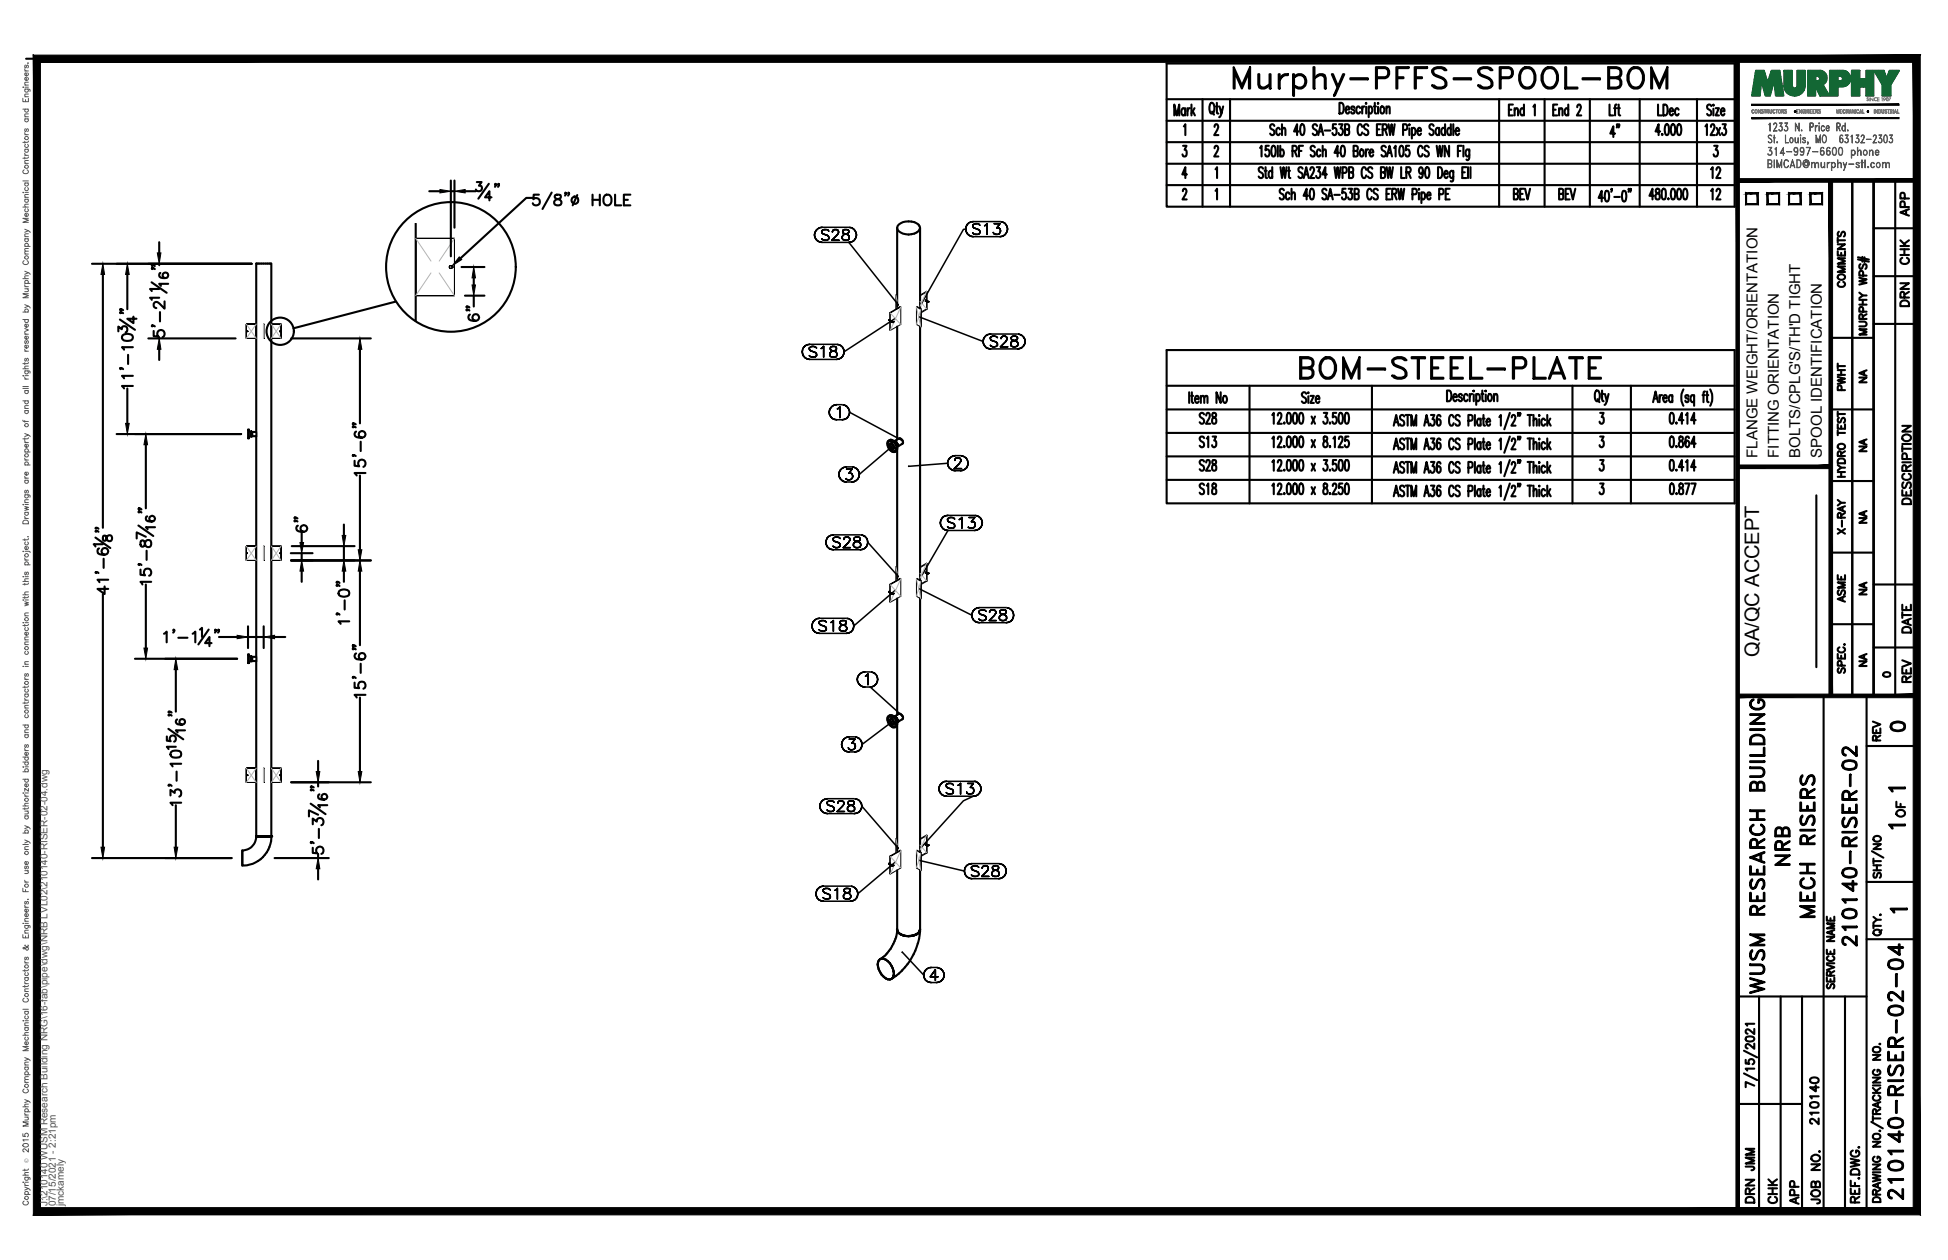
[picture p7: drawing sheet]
<svg xmlns="http://www.w3.org/2000/svg" width="432mm" height="279mm" viewBox="0 0 432 279" stroke-linecap="round" stroke-linejoin="round" font-family="sans-serif">
<defs><g id="words">
<text font-size="10.6" x="272.3" y="22.6">Murphy-PFFS-SPOOL-BOM</text>
<text font-size="8.8" x="286.8" y="85.4">BOM-STEEL-PLATE</text>
<text font-size="7.1" x="116.8" y="47.6">5/8&quot; HOLE</text>
<g font-size="6.6">
<text x="397.6" y="193" transform="rotate(-90 397.6 193)">NRB</text>
<text x="403.2" y="204.6" transform="rotate(-90 403.2 204.6)">MECH RISERS</text>
<text x="412.4" y="211" transform="rotate(-90 412.4 211)">210140-RISER-02</text>
<text x="391.9" y="221.5" transform="rotate(-90 391.9 221.5)">WUSM RESEARCH BUILDING</text>
<text x="422.6" y="267.1" transform="rotate(-90 422.6 267.1)">210140-RISER-02-04</text>
</g>
<g font-size="5.3">
<text x="359.8" y="31.8" transform="rotate(-90 359.8 31.8)">4&quot;</text>
<text x="378.2" y="40.6">12</text>
<text x="382.4" y="45.5" transform="rotate(-90 382.4 45.5)">12</text>
<text x="264.6" y="105.5">S28</text>
<text x="417.7" y="163.3">0</text>
<text x="389.8" y="260.7" transform="rotate(-90 389.8 260.7)">JMM</text>
<text x="389.8" y="267.8" transform="rotate(-90 389.8 267.8)">DRN</text>
<text x="399.7" y="268.1" transform="rotate(-90 399.7 268.1)">APP</text>
</g>
<g font-size="4.9">
<text x="424" y="49" transform="rotate(-90 424 49)">APP</text>
<text x="424" y="59.6" transform="rotate(-90 424 59.6)">CHK</text>
<text x="409.9" y="64.9" transform="rotate(-90 409.9 64.9)">COMMENTS</text>
<text x="424" y="69.1" transform="rotate(-90 424 69.1)">DRN</text>
<text x="409.9" y="87.8" transform="rotate(-90 409.9 87.8)">PWHT</text>
<text x="424.4" y="112.9" transform="rotate(-90 424.4 112.9)">DESCRIPTION</text>
<text x="409.9" y="119.6" transform="rotate(-90 409.9 119.6)">X-RAY</text>
<text x="409.9" y="134.8" transform="rotate(-90 409.9 134.8)">ASME</text>
<text x="424.4" y="141.5" transform="rotate(-90 424.4 141.5)">DATE</text>
<text x="424.4" y="152.4" transform="rotate(-90 424.4 152.4)">REV</text>
<text x="417.7" y="165.5" transform="rotate(-90 417.7 165.5)">REV</text>
<text x="423" y="182.4" transform="rotate(-90 423 182.4)">OF</text>
<text x="403.9" y="250.5" transform="rotate(-90 403.9 250.5)">210140</text>
<text x="394.8" y="268.1" transform="rotate(-90 394.8 268.1)">CHK</text>
<text x="404.3" y="268.1" transform="rotate(-90 404.3 268.1)">JOB NO.</text>
</g>
<g font-size="4.4">
<text x="414.5" y="86.1" transform="rotate(-90 414.5 86.1)">NA</text>
<text x="414.5" y="101.2" transform="rotate(-90 414.5 101.2)">NA</text>
<text x="414.5" y="117.1" transform="rotate(-90 414.5 117.1)">NA</text>
<text x="414.5" y="133" transform="rotate(-90 414.5 133)">NA</text>
<text x="389.9" y="145.7" transform="rotate(-90 389.9 145.7)">QA/QC ACCEPT</text>
<text x="414.5" y="148.9" transform="rotate(-90 414.5 148.9)">NA</text>
</g>
<text font-size="4" x="416.3" y="151.3">0</text>
<g font-size="3.5">
<text x="417.3" y="176.7">1</text>
<text x="417.3" y="184.9">1</text>
<text x="417.7" y="203.6">1</text>
</g>
<g font-size="3.3">
<text x="389.5" y="101.5" transform="rotate(-90 389.5 101.5)">FLANGE WEIGHT/ORIENTATION</text>
<text x="394.3" y="101.5" transform="rotate(-90 394.3 101.5)">FITTING ORIENTATION</text>
<text x="399.1" y="101.5" transform="rotate(-90 399.1 101.5)">BOLTS/CPLG'S/TH'D TIGHT</text>
<text x="403.8" y="101.5" transform="rotate(-90 403.8 101.5)">SPOOL IDENTIFICATION</text>
</g>
<g font-size="2.2" fill="#545454">
<text x="10.5" y="267.5" transform="rotate(-90 10.5 267.5)">J:\210140 WUSM Research Building NRG\16-fab\pipe\dwg\NRB LVL02\210140-RISER-02-04.dwg</text>
<text x="12.4" y="267.5" transform="rotate(-90 12.4 267.5)">07/15/2021 - 2:21pm</text>
<text x="14.1" y="267.4" transform="rotate(-90 14.1 267.4)">jmckamely</text>
</g>
<text font-size="1.3" fill="#545454" x="6.3" y="257.9" transform="rotate(-90 6.3 257.9)">Ó</text>
</g></defs>
<!-- layer: AR-STL -->
<g fill="none" stroke="#000" stroke-width=".47">
<path d="M92.1 49.6v21.7M198.9 50.5v17.9M203.9 50.5a2.36 2.36 0 0 1-2.5 1.5 2.36 2.36 0 0 1-2.5-1.5 2.28 2.28 0 0 1 2.5-1.4 2.28 2.28 0 0 1 2.5 1.4v17.9M198.9 72.4v25.1M203.9 72.4v56.2M55.2 95.5l.5 .3v.9M55.7 96.3v.4l-.5 .2M55.7 95.8v.5M55.7 96.3v-.2v.2M55.7 96.1v-.1v.1M55.7 96h.1M55.7 95.9h.1"/>
<path d="M55.7 95.8h.1M55.7 96.7h.1M55.7 96.6v-.1v.1M55.7 96.5h.1M55.7 96.4v-.1v.1M55.7 95.7h.1M55.7 95.8v.9M55.7 95.8v.9h1.1M55.7 96.7v-.9h1.1v.9M55.7 96.6h.1M56.8 95.8v-37.4h3.3v127M56.8 96.7v49"/>
<path d="M197.2 98.7l-.4-.2 .4 .2M197.7 99.5v.5v-.5M197.7 98.4v-.5v.5M197.7 98.4a.64 .64 0 0 1 .4 .6 .64 .64 0 0 1-.3 .6l-.1-.1M197.9 98.1a.62 .62 0 0 0-.9-.2 .62 .62 0 0 0-.2 .8 1.38 1.38 0 0 0 1.5 1.3l.1-.1M198.2 99.3l.4 .2-.4-.2M198.2 97.8l1.1-.6a.78 .78 0 0 1 .7 .4 .78 .78 0 0 1 0 .8l-1 .6v-.4l-.2-.3M198.3 97.9l.5 .4M198.3 97.9h.2zM198.3 97.9h.1M198.5 97.9l.2 .3M198.5 97.9l.4 .6"/>
<path d="M198.7 98.2l-.1-.2 .3 .5M198.7 98.2l.2 .3M198.7 98.2l.1 .1M198.9 98.5v.4M198.9 99.9v28.7M198.9 98.5v.5M198.9 98.9v.1M199 98.6l-.1 .4M198.9 132.7v25.8M203.9 132.7v56.2M55.2 145.4l.5 .3v.9M55.7 146.1v.5l-.5 .2"/>
<path d="M55.7 145.7v.4M55.7 146.1v-.1v.1M55.7 146v-.1v.1M55.7 145.9h.1M55.7 145.8h.1M55.7 145.7h.1M55.7 146.6h.1M55.7 146.5h.1M55.7 146.3v.2zM55.7 146.2v.1zM55.7 146.1v.1zM55.7 145.6h.1"/>
<path d="M55.7 145.7v.8M55.7 145.7v.9l1.1-.1v38.9M55.7 145.7v.9v-.9h1.1v.9M197.2 159.8l-.4-.3 .4 .3M197.7 159.5v-.5v.5M197.7 159.5a.82 .82 0 0 1 .3 1.1h-.3M197.9 159.2l-.4-.3a.68 .68 0 0 0-.7 .4 .68 .68 0 0 0 .1 .8 1.09 1.09 0 0 0 1.5 .9M198.2 158.9l1.1-.6a.83 .83 0 0 1 .7 1.2l-1 .6v-.4l-.5-.7M198.3 158.9l.2 .1zM198.3 158.9l.3 .2M198.4 158.9l.1 .1M198.4 159h.1"/>
<path d="M198.5 159l.3 .4M198.5 159l.4 .5M198.6 159.1l.3 .4M198.9 159.5v.5zM198.9 159.5l.1 .2M199 159.7l-.1 .3zM197.7 160.6v.4v-.4M198.2 160.3l.4 .2-.4-.2M198.9 161v27.9M53.7 188.6v3.3M56.8 185.4h.1M56.8 185.4h3.3"/>
<path d="M56.8 185.4v.1M56.8 185.5h.2h-.2M57 185.5h.3h-.3M57 185.4h-.2h.2M57.3 185.5h.3h-.3M57.3 185.4h-.3h.3M57.6 185.5h.4h-.4M57.6 185.4h-.3h.3M58 185.5h.4h-.4M58 185.4h-.4h.4M58.4 185.5h-1.6a3.3 3.3 0 0 1-3.1 3.1v3.3a6.2 6.2 0 0 0 6.4-6.4h-1.2M58.4 185.5h.5h-.5"/>
<path d="M58.4 185.4h-.4h.4M58.4 185.4h.5h-.5M58.4 185.5h.5M58.4 185.4h.9M58.9 185.5h.4h-.4M58.9 185.4h1.2M59.3 185.5h.4h-.4M59.3 185.5h.1M59.7 185.5h.2h-.2M59.7 185.4h.4M59.9 185.5h.2h-.2M60.2 185.4v.1"/>
<path d="M198.9 193l.1 13.5M203.9 192.9v13.2M194.6 213.3v1.1zM194.6 214.4a3.3 3.3 0 0 0 2.7 2.8M194.8 213l-.2 .3M194.8 213a1.25 1.25 0 0 1 2 .1 4.4 4.4 0 0 1 1.3 2.2M196.5 211.6l-1.7 1.4M198.1 215.3v1.1zM198.1 216.4l-.2 .4-.6 .4M198.7 207.8l-1.3 2.6-1 1.3M198.9 206.2l-.3 1.6M198.9 206.2l.1 .3"/>
<path d="M198.9 206l-.1 .1a1.18 1.18 0 0 0 .8 1.1M199 206.5l.6 .7M199.2 206.9l.4 .3M199.6 207.1h.1M199.6 207.2l1.1 .3zM199.6 207.2l1.1 .3M200.7 207.5l.7 .1-.7-.1M200.7 207.5l.7 .1M201.4 207.6l.6-.1-.6 .1M202 207.5l.7-.1-.7 .1M202.7 207.4l.5-.2-.5 .2M203.2 207.2l.4-.3-.4 .3"/>
<path d="M203.2 207.2l-.5 .2-1.3 .2M203.2 207.1l-1.8 .4M203.6 206.9l.2-.4-.2 .4M203.9 206.1l-.1 .4 .1-.3M203.9 206.2a13.6 13.6 0 0 1-6.6 11M203.9 206v.1a1.21 1.21 0 0 1-.7 1.1M203.9 206.1l-.3 .7-.4 .3"/>
</g>
<g fill="none" stroke="#000" stroke-width=".34">
<path d="M180.5 52.1l.1 .5-.1-.5M180.6 51.6l-.1 .5 .1-.5M180.6 52.6l.3 .5-.3-.5M180.9 51.1l-.3 .5 .3-.5M180.9 53.1l.4 .4-.4-.4M181.3 50.7l-.4 .4 .4-.4M181.3 53.5l.4 .2-.4-.2M181.7 50.5l-.4 .2 .4-.2M181.7 53.7h.5h-.5M182.1 51.3v.2v-.2M182.1 51.5l.1 .2-.1-.2M182.2 50.4l-.5 .1 .5-.1"/>
<path d="M182.2 51.7l.2 .1-.2-.1M182.2 53.7h6M182.2 50.4h6M182.4 51l-.3 .3 .3-.3M182.4 53.2l-.3-.3 .3 .3M182.4 51.8l.2 .1-.2-.1M182.6 51.9l.7 .2-.7-.2M182.7 50.9l-.3 .1 .3-.1M182.7 53.3l-.3-.1 .3 .1M183.2 50.9h-.5h.5M183.2 53.3h-.5h.5M183.3 52.1l.2 .2-.2-.2"/>
<path d="M183.5 51l-.3-.1 .3 .1M183.5 53.2l-.3 .1 .3-.1M183.5 52.3l.1 .1-.1-.1M183.6 52.4l.1 .2-.1-.2M183.7 51.3l-.2-.3 .2 .3M183.7 52.9l-.2 .3 .2-.3M183.7 52.6v.3v-.3M184.4 53.3h1.6h-1.6M184.5 51.5v-.2v.2M184.5 51.3l.1-.2-.1 .2M184.6 51.1l.1-.1-.1 .1M184.7 51l.3-.1-.3 .1"/>
<path d="M185 50.9h.4h-.4M185.4 50.9l.3 .1-.3-.1M185.5 52.1l-1.1 1.2 1.1-1.2M185.7 51l.1 .1-.1-.1M185.8 51.8l-.3 .3 .3-.3M185.8 51.1l.1 .2-.1-.2M185.9 51.3l-.1 .5zM186.7 52.8v-.3v.3M186.7 52.5l.1-.2-.1 .2M186.8 53.1l-.1-.3 .1 .3M186.8 51.3v.2v-.2M186.8 51.5l.1 .2-.1-.2"/>
<path d="M186.8 52.3l.2-.3-.2 .3M186.9 51l-.1 .3 .1-.3M186.9 53.2l-.1-.1 .1 .1M186.9 51.7l.2 .1-.2-.1M187 52l.4-.1-.4 .1M187.1 51.8l.5 .1-.5-.1M187.2 50.9l-.3 .1 .3-.1M187.2 53.3l-.3-.1 .3 .1M187.4 51.9l.4-.1-.4 .1M187.6 51.9l.3 .1-.3-.1M187.7 53.3h-.5h.5M187.7 50.9h-.5h.5"/>
<path d="M187.8 51.8l.2-.1-.2 .1M187.9 52l.3 .3-.3-.3M188 53.2l-.3 .1 .3-.1M188 51l-.3-.1 .3 .1M188 51.7l.2-.2-.2 .2M188.2 53.1l-.2 .1 .2-.1M188.2 51.3l-.2-.3 .2 .3M188.2 52.3v.2v-.2M188.2 51.5v-.2v.2M188.2 53.7h.5h-.5M188.2 53.7l10.9 13.9M188.2 52.8v.3v-.3"/>
<path d="M188.2 52.5v.3v-.3M188.7 50.5l-.5-.1 .5 .1M188.7 53.7l.5-.2-.5 .2M189.2 50.7l-.5-.2 .5 .2M189.2 53.5l.3-.4-.3 .4M189.5 51.1l-.3-.4 .3 .4M189.5 53.1l.3-.5-.3 .5M189.8 51.6l-.3-.5 .3 .5M189.8 52.6l.1-.5-.1 .5M189.9 52.1l-.1-.5 .1 .5M214.1 50.8l.1 .5-.1-.5M214.1 50.8l-.5 .1-9.3 16.3"/>
<path d="M214.2 50.3l-.1 .5 .1-.5M214.2 51.3l.2 .5-.2-.5M214.4 49.8l-.2 .5 .2-.5M214.4 51.8l.3 .3-.3-.3M214.7 49.4l-.3 .4 .3-.4M214.7 52.1l.5 .3-.5-.3M215.2 49.2l-.5 .2 .5-.2M215.2 52.4l.5 .1-.5-.1M215.6 49.9v.3v-.3M215.6 50.2l.2 .2-.2-.2M215.7 49.1l-.5 .1 .5-.1M215.7 52.5h6"/>
<path d="M215.7 49.1h6M215.8 50.4v.1v-.1M215.8 49.7l-.2 .2 .2-.2M215.8 51.9l-.2-.3 .2 .3M215.8 50.5l.3 .1-.3-.1M216.1 50.6l.7 .3-.7-.3M216.2 49.6l-.4 .1 .4-.1M216.2 52l-.4-.1 .4 .1M216.6 49.6h-.4h.4M216.6 52h-.4h.4M216.8 50.9l.2 .1-.2-.1M217 49.7l-.4-.1 .4 .1"/>
<path d="M217 51.9l-.4 .1 .4-.1M217 51l.1 .1-.1-.1M217.1 51.1l.1 .2-.1-.2M217.2 49.9l-.2-.2 .2 .2M217.2 51.6l-.2 .3 .2-.3M217.2 51.3v.3v-.3M218.3 50.1l.2-.2-.2 .2M218.5 49.9l.3-.3-.3 .3M218.8 49.6v2.4v-2.4M220.2 51.5l.2 .4zM220.4 49.6h1.2h-1.2M220.4 51.9l.7 .1z"/>
<path d="M221 50.5h.3h-.3M221.3 50.5l.2 .1-.2-.1M221.4 51.9l-.3 .1 .3-.1M221.5 50.6l.1 .1-.1-.1M221.6 49.6l-.6 .9 .6-.9M221.6 51.6l-.2 .3 .2-.3M221.6 50.7l.2 .4-.2-.4M221.7 52.5l.5-.1-.5 .1M221.8 51.3l-.2 .3 .2-.3M221.8 51.1v.2v-.2M222.2 49.2l-.5-.1 .5 .1M222.2 52.4l.5-.3-.5 .3"/>
<path d="M222.7 49.4l-.5-.2 .5 .2M222.7 52.1l.3-.3-.3 .3M223 49.8l-.3-.4 .3 .4M223 51.8l.3-.5-.3 .5M223.3 50.3l-.3-.5 .3 .5M223.3 51.3v-.5v.5M223.3 50.8v-.5v.5M177.8 78l.1 .5-.1-.5M177.9 77.5l-.1 .5 .1-.5M177.9 78.5l.2 .5-.2-.5M178.1 77l-.2 .5 .2-.5M178.1 79l.4 .4-.4-.4"/>
<path d="M178.5 76.7l-.4 .3 .4-.3M178.5 79.4l.5 .2-.5-.2M179 76.4l-.5 .3 .5-.3M179 79.6l.5 .1-.5-.1M179.4 77.2v.2v-.2M179.4 77.4l.1 .2-.1-.2M179.5 76.4h-.5h.5M179.5 79.7h5.9M179.5 76.4h5.9M179.5 77.6l.1 .2-.1-.2M179.6 76.9l-.2 .3 .2-.3M179.6 79.1l-.2-.2 .2 .2"/>
<path d="M179.6 77.8h.3h-.3M179.9 77.8l.6 .3-.6-.3M180 76.8l-.4 .1 .4-.1M180 79.2l-.4-.1 .4 .1M180.4 76.8h-.4h.4M180.4 79.2h-.4h.4M180.5 78.1l.2 .1-.2-.1M180.7 76.9l-.3-.1 .3 .1M180.7 79.1l-.3 .1 .3-.1M180.7 78.2l.2 .1-.2-.1M180.9 78.3l.1 .2-.1-.2M181 77.2l-.3-.3 .3 .3"/>
<path d="M181 78.9l-.3 .2 .3-.2M181 78.5v.4v-.4M182 77.3l.2-.1-.2 .1M182.2 77.2l.4-.4-.4 .4M182.6 76.8v2.4v-2.4M183.9 78.8v-.4v.4M183.9 78.4l.2-.2-.2 .2M184.1 79l-.2-.2 .2 .2M184.1 77.2v.2v-.2M184.1 77.4l.1 .2-.1-.2M184.1 78.2l.2-.2-.2 .2M184.2 76.9l-.1 .3 .1-.3"/>
<path d="M184.2 79.1l-.1-.1 .1 .1M184.2 77.6l.2 .2-.2-.2M184.3 78l.3-.2-.3 .2M184.4 77.8h.5h-.5M184.5 76.8l-.3 .1 .3-.1M184.5 79.2l-.3-.1 .3 .1M184.6 77.8h.5h-.5M184.9 77.8l.3 .2-.3-.2M185 79.2h-.5h.5M185 76.8h-.5h.5M185.1 77.8l.2-.2-.2 .2M185.2 78l.2 .2-.2-.2"/>
<path d="M185.3 79.1l-.3 .1 .3-.1M185.3 76.9l-.3-.1 .3 .1M185.3 77.6l.1-.2-.1 .2M185.4 79l-.1 .1 .1-.1M185.4 77.2l-.1-.3 .1 .3M185.4 78.2l.1 .2-.1-.2M185.4 77.4v-.2v.2M185.4 79.7l.6-.1-.6 .1M185.5 78.8l-.1 .2 .1-.2M185.5 78.4v.4v-.4M186 76.4h-.6h.6M186 79.6l.4-.2-.4 .2"/>
<path d="M186.4 76.7l-.4-.3 .4 .3M186.4 79.4l.4-.4-.4 .4M186.8 77l-.4-.3 .4 .3M186.8 79l.2-.5-.2 .5M187 77.5l-.2-.5 .2 .5M187 78.5l.1-.5-.1 .5M198.4 70.6l-11.3 7.4-.1-.5 .1 .5M203.7 70.3l14.2 5.4M217.9 75.7l.1 .5-.1-.5M218 75.2l-.1 .5 .1-.5M218 76.2l.3 .5-.3-.5M218.3 74.7l-.3 .5 .3-.5"/>
<path d="M218.3 76.7l.3 .4-.3-.4M218.6 74.4l-.3 .3 .3-.3M218.6 77.1l.5 .2-.5-.2M219.1 74.2l-.5 .2 .5-.2M219.1 77.3l.5 .1-.5-.1M219.5 74.9v.2v-.2M219.5 75.1l.1 .2-.1-.2M219.6 74.1l-.5 .1 .5-.1M219.6 75.3l.1 .1-.1-.1M219.6 77.4h5.9M219.6 74.1h5.9M219.7 74.7l-.2 .2 .2-.2"/>
<path d="M219.7 76.8l-.2-.2 .2 .2M219.7 75.4l.2 .2-.2-.2M219.9 75.6l.7 .2-.7-.2M220.1 74.5l-.4 .2 .4-.2M220.1 76.9l-.4-.1 .4 .1M220.5 74.5h-.4h.4M220.5 76.9h-.4h.4M220.6 75.8l.3 .1-.3-.1M220.9 74.7l-.4-.2 .4 .2M220.9 76.8l-.4 .1 .4-.1M220.9 75.9l.1 .1-.1-.1M221 76l.1 .2-.1-.2"/>
<path d="M221.1 74.9l-.2-.2 .2 .2M221.1 76.6l-.2 .2 .2-.2M221.1 76.2v.4v-.4M221.8 76.9h1.6h-1.6M221.9 75.1h.1M221.9 75l.1-.3-.1 .3M222 74.7h.1h-.1M222.1 74.7l.3-.2-.3 .2M222.4 74.5h.4h-.4M222.8 74.5l.2 .2-.2-.2M222.9 75.8l-1.1 1.1 1.1-1.1M223 74.7h.1h-.1"/>
<path d="M223.1 75.4l-.2 .4 .2-.4M223.1 74.7l.2 .3-.2-.3M223.3 75l-.2 .4zM224.1 76.4v-.3v.3M224.1 76.1v-.2v.2M224.1 76.7v-.3v.3M224.1 74.9v.2v-.2M224.1 75.1l.2 .2-.2-.2M224.1 75.9l.3-.2-.3 .2M224.3 74.7l-.2 .2 .2-.2M224.3 76.8l-.2-.1 .2 .1M224.3 75.3l.2 .1-.2-.1"/>
<path d="M224.4 75.7l.3-.1-.3 .1M224.5 75.4l.4 .2-.4-.2M224.6 74.5l-.3 .2 .3-.2M224.6 76.9l-.3-.1 .3 .1M224.7 75.6l.5-.2-.5 .2M224.9 75.6l.4 .1-.4-.1M225.1 76.9h-.5h.5M225.1 74.5h-.5h.5M225.2 75.4l.2-.1-.2 .1M225.3 75.7l.2 .2-.2-.2M225.4 76.8l-.3 .1 .3-.1M225.4 74.7l-.3-.2 .3 .2"/>
<path d="M225.4 75.3l.1-.2-.1 .2M225.5 76.7l-.1 .1 .1-.1M225.5 74.9l-.1-.2 .1 .2M225.5 75.9l.1 .2-.1-.2M225.5 75.1v-.2v.2M225.5 77.4l.5-.1-.5 .1M225.6 76.4l-.1 .3 .1-.3M225.6 76.1v.3v-.3M226 74.2l-.5-.1 .5 .1M226 77.3l.5-.2-.5 .2M226.5 74.4l-.5-.2 .5 .2M226.5 77.1l.4-.4-.4 .4"/>
<path d="M226.9 74.7l-.4-.3 .4 .3M226.9 76.7l.2-.5-.2 .5M227.1 75.2l-.2-.5 .2 .5M227.1 76.2l.1-.5-.1 .5M227.2 75.7l-.1-.5 .1 .5M55 95.2v2M55 95.2v.2zM55 97.2h.1M55 97.2h.2M55.2 97.2v-2h-.2v2M55.2 97.2h.1M55.2 95.2v2"/>
<path d="M55.2 95.3v.1v-.1M183.8 91.4l.1 .5-.1-.5M183.9 90.9l-.1 .5 .1-.5M183.9 91.9l.2 .5-.2-.5M184.1 90.5l-.2 .4 .2-.4M184.1 92.4l.4 .4-.4-.4M184.5 90.1l-.4 .4 .4-.4M184.5 92.8l.4 .2-.4-.2M184.9 89.8l-.4 .3 .4-.3M184.9 93l.5 .1-.5-.1M185.4 89.7l-.5 .1 .5-.1M185.4 93.1h1.3"/>
<path d="M185.4 89.7h1.3M185.6 90.7l.2-.1-.2 .1M185.8 90.6l.4-.4-.4 .4M186.2 90.2v2.4v-2.4M186.7 93.1l.5-.1-.5 .1M187.2 89.8l-.5-.1 .5 .1M187.2 93l.4-.2-.4 .2M187.6 90.1l-.4-.3 .4 .3M187.6 92.8l.4-.4-.4 .4M188 90.5l-.4-.4 .4 .4M188 92.4l.2-.5-.2 .5M188.2 90.9l-.2-.4 .2 .4"/>
<path d="M188.2 91.9l.1-.5-.1 .5M188.3 91.4l-.1-.5 .1 .5 11.6 6.2M196.8 97.8a1.15 1.15 0 0 1 1.9 .6l.2 .3a1.01 1.01 0 0 1-.3 1.5 1.01 1.01 0 0 1-1.5-.5l-.4-1zM196.9 97.7a1.69 1.69 0 0 1 1.5 2.5M197.5 98.3a.87 .87 0 0 0 .6 1.1M197.7 98.4h-.4l-.1 .3 .1 .5 .4 .3M198 98.7l-7.5 6.5-.1-.5 .1 .5M183.2 119.7l-.1 .6 .1-.6M183.4 119.3l-.2 .4 .2-.4M183.8 118.9l-.4 .4 .4-.4M184.2 118.7l-.4 .2 .4-.2M184.6 119.4v.2v-.2"/>
<path d="M184.6 119.6l.2 .3-.2-.3M184.7 118.6l-.5 .1 .5-.1M184.7 118.6h6M184.8 119.9l.1 .1-.1-.1M184.9 119.2l-.3 .2 .3-.2M184.9 120l.2 .1-.2-.1M185.2 119.1l-.3 .1 .3-.1M185.7 119.1h-.5h.5M186 105.2v.5v-.5M186 119.2l-.3-.1 .3 .1M186 104.7v.5v-.5M186 105.7l.3 .5-.3-.5"/>
<path d="M186.3 119.4l-.3-.2 .3 .2M186.3 104.2l-.3 .5 .3-.5M186.3 106.2l.3 .3-.3-.3M186.6 103.9l-.3 .3 .3-.3M186.6 106.5l.5 .3-.5-.3M187.1 119.6h.1M187.1 119.5v-.2v.2M187.1 103.6l-.5 .3 .5-.3M187.1 106.8l.5 .1-.5-.1M187.1 119.3l.2-.1-.2 .1M187.3 119.2l.2-.1-.2 .1M187.4 105.9l.2 .4z"/>
<path d="M187.5 119.1h.4h-.4M187.6 103.5l-.5 .1 .5-.1M187.6 106.9h1.2M187.6 103.5h1.2M187.6 104h1.3h-1.3M187.6 106.3l.7 .1zM187.9 119.1l.3 .1-.3-.1M188.2 119.2l.1 .1-.1-.1M188.2 104.9h.3h-.3M188.3 120l-.2 .3 .2-.3M188.3 119.3l.1 .2-.1-.2M188.4 119.5l-.1 .5z"/>
<path d="M188.5 104.9l.3 .1-.3-.1M188.7 106.3l-.4 .1 .4-.1M188.8 105l.1 .1-.1-.1M188.8 106.9l.5-.1-.5 .1M188.9 104l-.7 .9 .7-.9M188.9 106.1l-.2 .2 .2-.2M188.9 105.1l.1 .4-.1-.4M189 105.5l-.1 .6zM189.3 119.4v.2v-.2M189.3 119.6l.1 .3-.1-.3M189.3 103.6l-.5-.1 .5 .1M189.3 106.8l.5-.3-.5 .3"/>
<path d="M189.4 119.2l-.1 .2 .1-.2M189.4 119.9l.2 .1-.2-.1M189.6 120l.5 .1-.5-.1M189.8 119.1l-.4 .1 .4-.1M189.8 103.9l-.5-.3 .5 .3M189.8 106.5l.3-.3-.3 .3M190.1 104.2l-.3-.3 .3 .3M190.1 106.2l.3-.5-.3 .5M190.2 119.1h-.4h.4M190.3 120l.3-.1-.3 .1M190.4 104.7l-.3-.5 .3 .5M190.4 105.7l.1-.5-.1 .5"/>
<path d="M190.6 119.2l-.4-.1 .4 .1M190.6 119.9l.1-.3-.1 .3M190.7 119.4l-.1-.2 .1 .2M190.7 119.6v-.2v.2M191.2 118.7l-.5-.1 .5 .1M191.7 118.9l-.5-.2 .5 .2M192.1 119.3l-.4-.4 .4 .4M192.3 119.7l-.2-.4 .2 .4M208.4 115.9l.1 .5-.1-.5M208.5 115.4l-.1 .5 .1-.5M208.5 116.4l.3 .5-.3-.5M208.8 115l-.3 .4 .3-.4"/>
<path d="M208.8 116.9l.3 .4-.3-.4M209.1 114.6l-.3 .4 .3-.4M209.1 117.3l.5 .2-.5-.2M209.6 114.4l-.5 .2 .5-.2M209.6 117.5l.5 .1-.5-.1M210 102.7l.1 .5-.1-.5M210 102.7l-8.5 .7M210 115.1v.2v-.2M210 115.3l.1 .3-.1-.3M210.1 102.2l-.1 .5 .1-.5M210.1 103.2l.3 .5-.3-.5M210.1 114.3l-.5 .1 .5-.1"/>
<path d="M210.1 115.6l.2 .1-.2-.1M210.1 114.3h6M210.3 114.9l-.3 .2 .3-.2M210.3 117l-.3-.2 .3 .2M210.3 115.7l.2 .1-.2-.1M210.4 101.7l-.3 .5 .3-.5M210.4 103.7l.4 .3-.4-.3M210.5 115.8l.6 .2-.6-.2M210.6 114.8l-.3 .1 .3-.1M210.6 117.1l-.3-.1 .3 .1M210.8 101.4l-.4 .3 .4-.3M210.8 104l.4 .3-.4-.3"/>
<path d="M211.1 114.8h-.5h.5M211.1 117.1h-.5h.5M211.1 116l.3 .1-.3-.1M211.2 101.1l-.4 .3 .4-.3M211.2 104.3l.5 .1-.5-.1M211.4 114.9l-.3-.1 .3 .1M211.4 117l-.3 .1 .3-.1M211.4 116.1l.1 .1-.1-.1M211.5 116.2l.1 .2-.1-.2M211.5 103.9h1.6h-1.6M211.6 115.1l-.2-.2 .2 .2M211.6 116.8l-.2 .2 .2-.2"/>
<path d="M211.6 116.4v.4v-.4M211.7 102.1v-.1v.1M211.7 102v-.2v.2M211.7 101l-.5 .1 .5-.1M211.7 101.8l.2-.2-.2 .2M211.7 104.4h1.2M211.7 101h1.2M211.9 101.6l.2-.1-.2 .1M212.1 101.5h.4h-.4M212.5 101.5l.3 .1-.3-.1M212.6 115.2l.3-.1-.3 .1M212.7 102.8l-1.2 1.1 1.2-1.1"/>
<path d="M212.8 101.6l.1 .2-.1-.2M212.9 102.4l-.2 .4 .2-.4M212.9 101.8l.1 .2-.1-.2M212.9 115.1l.3-.3-.3 .3M212.9 104.4l.5-.1-.5 .1M213 102.2l-.1 .2 .1-.2M213 102v.2v-.2M213.2 114.8v2.3v-2.3M213.4 101.1l-.5-.1 .5 .1M213.4 104.3l.5-.3-.5 .3M213.9 101.4l-.5-.3 .5 .3M213.9 104l.4-.3-.4 .3"/>
<path d="M214.3 101.7l-.4-.3 .4 .3M214.3 103.7l.2-.5-.2 .5M214.5 102.2l-.2-.5 .2 .5M214.5 103.2l.1-.5-.1 .5M214.6 102.7l-.1-.5 .1 .5M214.6 116.7l.2 .3zM214.8 114.8h1.3h-1.3M214.8 117l.7 .1zM215.3 115.7h.4h-.4M215.7 115.7l.2 .1-.2-.1M215.8 117l-.3 .1 .3-.1M215.9 115.8l.2 .1-.2-.1"/>
<path d="M216.1 114.8l-.8 .9 .8-.9M216.1 116.8l-.3 .2 .3-.2M216.1 115.9v.3v-.3M216.1 117.6l.5-.1-.5 .1M216.1 117.6h-6l-5.7 9.9M216.1 116.4v.4v-.4M216.1 116.2v.2v-.2M216.6 114.4l-.5-.1 .5 .1M216.6 117.5l.4-.2-.4 .2M217 114.6l-.4-.2 .4 .2M217 117.3l.4-.4-.4 .4M217.4 115l-.4-.4 .4 .4"/>
<path d="M217.4 116.9l.3-.5-.3 .5M217.7 115.4l-.3-.4 .3 .4M217.7 116.4v-.5v.5M217.7 115.9v-.5v.5M180 138.8l.1 .5-.1-.5M180.1 138.3l-.1 .5 .1-.5M180.1 139.3l.2 .5-.2-.5M180.3 137.8l-.2 .5 .2-.5M180.3 139.8l.4 .4-.4-.4M180.7 137.4l-.4 .4 .4-.4M181.1 137.2l-.4 .2 .4-.2M181.6 138v.2v-.2"/>
<path d="M181.6 138.2l.1 .2-.1-.2M181.6 137.1l-.5 .1 .5-.1M181.6 137.1h6M181.7 138.4l.1 .1-.1-.1M181.8 137.7l-.2 .3 .2-.3M181.8 139.9l-.2-.3 .2 .3M181.8 138.5l.2 .1-.2-.1M182 138.6l.7 .2-.7-.2M182.1 137.6l-.3 .1 .3-.1M182.1 140l-.3-.1 .3 .1M182.6 137.6h-.5h.5M182.6 140h-.5h.5"/>
<path d="M182.7 138.8l.2 .2-.2-.2M182.9 137.7l-.3-.1 .3 .1M182.9 139.9l-.3 .1 .3-.1M182.9 139l.1 .1-.1-.1M183 139.1l.2 .2-.2-.2M183.1 120.3l.1 .5-.1-.5M183.2 120.8l.2 .4-.2-.4M183.2 138l-.3-.3 .3 .3M183.2 139.6l-.3 .3 .3-.3M183.2 139.3v.3v-.3M183.4 121.2l.4 .4-.4-.4M183.8 121.6l.4 .2-.4-.2"/>
<path d="M184.2 138h.2h-.2M184.2 121.8l.5 .1-.5-.1M184.4 138l.3-.4-.3 .4M184.7 137.6v2.4v-2.4M184.7 121.9h6M184.9 121.3l-.3-.2 .3 .2M185.1 120.1l.7 .2-.7-.2M185.2 121.4l-.3-.1 .3 .1M185.7 121.4h-.5h.5M185.8 120.3l.2 .1-.2-.1M186 121.3l-.3 .1 .3-.1M186 120.4l.1 .2-.1-.2"/>
<path d="M186.1 139.5v-.3v.3M186.1 139.2l.1-.2-.1 .2M186.1 120.6l.2 .2-.2-.2M186.2 139.7l-.1-.2 .1 .2M186.2 138v.2v-.2M186.2 138.2l.1 .2-.1-.2M186.2 139l.2-.3-.2 .3M186.3 121.1l-.3 .2 .3-.2M186.3 120.8v.3v-.3M186.3 137.7l-.1 .3 .1-.3M186.3 139.9l-.1-.2 .1 .2M186.3 138.4l.2 .1-.2-.1"/>
<path d="M186.4 138.7l.4-.1-.4 .1M186.5 138.5l.5 .1-.5-.1M186.7 137.6l-.4 .1 .4-.1M186.7 140l-.4-.1 .4 .1M186.8 138.6l.4-.1-.4 .1M186.9 121.4h1.6h-1.6M187 138.6l.4 .1-.4-.1M187.1 140h-.4h.4M187.1 137.6h-.4h.4M187.2 138.5l.3-.1-.3 .1M187.4 138.7l.2 .3-.2-.3M187.5 139.9l-.4 .1 .4-.1"/>
<path d="M187.5 137.7l-.4-.1 .4 .1M187.5 138.4l.1-.2-.1 .2M187.6 139.7l-.1 .2 .1-.2M187.6 138l-.1-.3 .1 .3M187.6 139l.1 .2-.1-.2M187.6 138.2v-.2v.2M187.7 139.5l-.1 .2 .1-.2M187.7 139.2v.3v-.3M188.1 120.3l-1.2 1.1 1.2-1.1M188.1 137.2l-.5-.1 .5 .1M188.6 137.4l-.5-.2 .5 .2M189 137.8l-.4-.4 .4 .4"/>
<path d="M189 139.8l.2-.5-.2 .5M189.2 121v-.4v.4M189.2 120.6l.1-.2-.1 .2M189.2 138.3l-.2-.5 .2 .5M189.2 139.3l.1-.5-.1 .5M189.3 121.2l-.1-.2 .1 .2M189.3 120.4l.2-.2-.2 .2M189.4 121.3l-.1-.1 .1 .1M189.5 120.2l.4-.1-.4 .1M189.8 121.4l-.4-.1 .4 .1M189.9 120.1l.4-.1-.4 .1M190.1 120.1l.3 .1-.3-.1"/>
<path d="M190.2 121.4h-.4h.4M190.4 120.2l.3 .2-.3-.2M190.6 121.3l-.4 .1 .4-.1M190.7 121.2l-.1 .1 .1-.1M190.7 120.4l.1 .2-.1-.2M190.7 121.9l.5-.1-.5 .1M190.8 121l-.1 .2 .1-.2M190.8 120.6v.4v-.4M191.2 121.8l.5-.2-.5 .2M191.7 121.6l.4-.4-.4 .4M192.1 121.2l.2-.4-.2 .4M192.3 120.8v-.5v.5"/>
<path d="M192.3 120.3v-.6v.6l6.8 7.5M198.4 130.9l-9.1 7.9-.1-.5 .1 .5M203.7 130.5l11.7 5.9M215.4 136.4l.1 .5-.1-.5M215.5 135.9l-.1 .5 .1-.5M215.5 136.9l.2 .5-.2-.5M215.7 135.5l-.2 .4 .2-.4M215.7 137.4l.4 .4-.4-.4M216.1 135.1l-.4 .4 .4-.4M216.1 137.8l.5 .2-.5-.2M216.6 134.8l-.5 .3 .5-.3M216.6 138l.5 .1-.5-.1"/>
<path d="M217 135.6v.2v-.2M217 135.8l.1 .2-.1-.2M217.1 134.7l-.5 .1 .5-.1M217.1 138.1h5.9M217.1 134.7h5.9M217.1 136l.1 .1-.1-.1M217.2 135.3l-.2 .3 .2-.3M217.2 137.5l-.2-.2 .2 .2M217.2 136.1l.3 .2-.3-.2M217.5 136.3l.6 .2-.6-.2M217.6 135.2l-.4 .1 .4-.1M217.6 137.6l-.4-.1 .4 .1"/>
<path d="M218 135.2h-.4h.4M218 137.6h-.4h.4M218.1 136.5l.2 .1-.2-.1M218.3 135.3l-.3-.1 .3 .1M218.3 137.5l-.3 .1 .3-.1M218.3 136.6l.2 .1-.2-.1M218.5 136.7l.1 .2-.1-.2M218.6 135.6l-.3-.3 .3 .3M218.6 137.3l-.3 .2 .3-.2M218.6 136.9v.4v-.4M219.3 137.6h1.5h-1.5M219.4 135.8v-.1v.1"/>
<path d="M219.4 135.7l.1-.2-.1 .2M219.5 135.5l.1-.2-.1 .2M219.6 135.3l.2-.1-.2 .1M219.8 135.2h.5h-.5M220.3 135.2l.2 .1-.2-.1M220.4 136.5l-1.1 1.1 1.1-1.1M220.5 135.3l.1 .2-.1-.2M220.6 136.1l-.2 .4 .2-.4M220.6 135.5l.2 .2-.2-.2M220.8 135.7l-.2 .4zM221.5 137.1v-.3v.3M221.5 136.8l.1-.2-.1 .2"/>
<path d="M221.6 137.4l-.1-.3 .1 .3M221.6 135.6v.2v-.2M221.6 135.8l.2 .2-.2-.2M221.6 136.6l.3-.3-.3 .3M221.8 135.3l-.2 .3 .2-.3M221.8 137.5l-.2-.1 .2 .1M221.8 136l.2 .1-.2-.1M221.9 136.3h.3h-.3M222 136.1l.4 .2-.4-.2M222.1 135.2l-.3 .1 .3-.1M222.1 137.6l-.3-.1 .3 .1M222.2 136.3l.5-.2-.5 .2"/>
<path d="M222.4 136.3h.4h-.4M222.5 137.6h-.4h.4M222.5 135.2h-.4h.4M222.7 136.1l.2-.1-.2 .1M222.8 136.3l.2 .3-.2-.3M222.9 137.5l-.4 .1 .4-.1M222.9 135.3l-.4-.1 .4 .1M222.9 136l.1-.2-.1 .2M223 137.4l-.1 .1 .1-.1M223 135.6l-.1-.3 .1 .3M223 136.6l.1 .2-.1-.2M223 135.8v-.2v.2"/>
<path d="M223 138.1l.5-.1-.5 .1M223.1 137.1l-.1 .3 .1-.3M223.1 136.8v.3v-.3M223.5 134.8l-.5-.1 .5 .1M223.5 138l.5-.2-.5 .2M224 135.1l-.5-.3 .5 .3M224 137.8l.4-.4-.4 .4M224.4 135.5l-.4-.4 .4 .4M224.4 137.4l.2-.5-.2 .5M224.6 135.9l-.2-.4 .2 .4M224.6 136.9l.1-.5-.1 .5M224.7 136.4l-.1-.5 .1 .5"/>
<path d="M55 145.1v2M55 145.1v.1zM55 147.1h.1M55 147.1h.2M55.2 147.1v-2h-.2v2M55.2 147.1h.1M55.2 145.1v2M55.2 145.1h.1M180.7 140.2l.4 .2-.4-.2M181.1 140.4h.5h-.5M181.6 140.4h6M187.6 140.4h.5h-.5"/>
<path d="M188.1 140.4l.5-.2-.5 .2M188.6 140.2l.4-.4-.4 .4M190 150.7l.1 .5-.1-.5M190.1 150.1l-.1 .6 .1-.6M190.1 151.2l.3 .4-.3-.4M190.4 149.7l-.3 .4 .3-.4M190.4 151.6l.3 .4-.3-.4M190.7 149.3l-.3 .4 .3-.4M190.7 152l.5 .3-.5-.3M191.2 149.1l-.5 .2 .5-.2M191.2 152.3h.5h-.5M191.7 149l-.5 .1 .5-.1"/>
<path d="M191.7 152.3h1.2M191.7 149h1.2M191.8 149.9l.3-.1-.3 .1M192.1 149.8l.3-.3-.3 .3M192.4 149.5v2.3v-2.3M192.9 152.3h.5h-.5M192.9 152.3l7 6.4M193.4 149.1l-.5-.1 .5 .1M193.4 152.3l.5-.3-.5 .3M193.9 149.3l-.5-.2 .5 .2M193.9 152l.4-.4-.4 .4M194.3 149.7l-.4-.4 .4 .4"/>
<path d="M194.3 151.6l.2-.4-.2 .4M194.5 150.1l-.2-.4 .2 .4M194.5 151.2v-.5v.5M194.5 150.7v-.6v.6M196.9 158.7a1.34 1.34 0 0 1 2 1.1 1 1 0 0 1-.4 1.5 1 1 0 0 1-1.4-.5l-.3-.7-.2-.7zM196.9 158.7a1.72 1.72 0 0 1 1.5 2.6M197.5 159.4a.89 .89 0 0 0 .6 1.1M197.7 159.5l-.4-.1a.83 .83 0 0 0 .4 1.2M198 159.8l-6.9 5.3-.1-.5 .1 .5M181.7 178.8l.1 .5-.1-.5M181.8 178.3l-.1 .5 .1-.5M181.8 179.3l.3 .4-.3-.4"/>
<path d="M182.1 177.8l-.3 .5 .3-.5M182.1 179.7l.3 .4-.3-.4M182.4 177.4l-.3 .4 .3-.4M182.9 177.2l-.5 .2 .5-.2M183.3 177.9v.2v-.2M183.3 178.1l.2 .3-.2-.3M183.4 177.1l-.5 .1 .5-.1M183.4 177.1h5.9M183.5 178.4v.1v-.1M183.5 177.7l-.2 .2 .2-.2M183.5 179.8l-.2-.2 .2 .2M183.5 178.5l.3 .1-.3-.1"/>
<path d="M183.8 178.6l.7 .2-.7-.2M183.9 177.6l-.4 .1 .4-.1M183.9 179.9l-.4-.1 .4 .1M184.3 177.6h-.4h.4M184.3 179.9h-.4h.4M184.5 178.8l.2 .1-.2-.1M184.7 177.7l-.4-.1 .4 .1M184.7 179.8l-.4 .1 .4-.1M184.7 178.9l.1 .2-.1-.2M184.8 179.1l.1 .2-.1-.2M184.9 177.9l-.2-.2 .2 .2M184.9 179.6l-.2 .2 .2-.2"/>
<path d="M184.9 179.3v.3v-.3M185.6 179.9h1.6h-1.6M185.7 178.1h.1M185.7 178l.1-.2-.1 .2M185.8 177.8l.1-.1-.1 .1M185.9 177.7l.3-.1-.3 .1M186.2 177.6h.4h-.4M186.5 165.1l.1 .5-.1-.5M186.6 164.6l-.1 .5 .1-.5M186.6 165.6l.3 .5-.3-.5M186.6 177.6l.2 .1-.2-.1M186.7 178.8l-1.1 1.1 1.1-1.1"/>
<path d="M186.8 177.7l.2 .1-.2-.1M186.9 164.1l-.3 .5 .3-.5M186.9 166.1l.3 .3-.3-.3M187 178.5l-.3 .3 .3-.3M187 177.8l.1 .2-.1-.2M187.1 178l-.1 .5zM187.2 163.7l-.3 .4 .3-.4M187.2 166.4l.5 .3-.5-.3M187.7 163.5l-.5 .2 .5-.2M187.7 166.7h.5h-.5M187.9 179.5v-.4v.4M187.9 179.1l.1-.2-.1 .2"/>
<path d="M188 179.7l-.1-.2 .1 .2M188 177.9v.2v-.2M188 178.1l.1 .3-.1-.3M188 178.9l.2-.2-.2 .2M188 165.8l.2 .3zM188.1 177.7l-.1 .2 .1-.2M188.1 179.8l-.1-.1 .1 .1M188.1 178.4l.2 .1-.2-.1M188.2 178.7l.3-.1-.3 .1M188.2 163.4l-.5 .1 .5-.1M188.2 163.9h1.3h-1.3M188.2 166.1l.7 .2z"/>
<path d="M188.2 166.7h1.2M188.2 163.4h1.2M188.3 178.5l.5 .1-.5-.1M188.4 177.6l-.3 .1 .3-.1M188.4 179.9l-.3-.1 .3 .1M188.5 178.6l.5-.1-.5 .1M188.8 178.6l.3 .1-.3-.1M188.8 164.8h.4h-.4M188.9 179.9h-.5h.5M188.9 177.6h-.5h.5M189 178.5l.2-.1-.2 .1M189.1 178.7l.2 .2-.2-.2"/>
<path d="M189.2 164.8l.2 .1-.2-.1M189.2 179.8l-.3 .1 .3-.1M189.2 177.7l-.3-.1 .3 .1M189.2 178.4l.1-.3-.1 .3M189.3 166.1l-.4 .2 .4-.2M189.3 179.7l-.1 .1 .1-.1M189.3 177.9l-.1-.2 .1 .2M189.3 178.9l.1 .2-.1-.2M189.3 178.1v-.2v.2M189.4 164.9l.1 .1-.1-.1M189.4 166.7h.5h-.5M189.4 179.5l-.1 .2 .1-.2"/>
<path d="M189.4 179.1v.4v-.4M189.5 163.9l-.7 .9 .7-.9M189.5 165.9l-.2 .2 .2-.2M189.5 165l.1 .3-.1-.3M189.6 165.3l-.1 .6zM189.9 177.2l-.6-.1 .6 .1M189.9 163.5l-.5-.1 .5 .1M189.9 166.7l.5-.3-.5 .3M190.4 177.4l-.5-.2 .5 .2M190.4 163.7l-.5-.2 .5 .2M190.4 166.4l.4-.3-.4 .3M190.7 177.8l-.3-.4 .3 .4"/>
<path d="M190.7 179.7l.3-.4-.3 .4M190.8 164.1l-.4-.4 .4 .4M190.8 166.1l.2-.5-.2 .5M191 178.3l-.3-.5 .3 .5M191 179.3v-.5v.5M191 164.6l-.2-.5 .2 .5M191 165.6l.1-.5-.1 .5M191 178.8v-.5v.5l8.1 9.3M208.1 174.9l.1 .5-.1-.5M208.2 174.4l-.1 .5 .1-.5M208.2 175.4l.3 .5-.3-.5M208.5 173.9l-.3 .5 .3-.5"/>
<path d="M208.5 175.9l.4 .4-.4-.4M208.9 173.6l-.4 .3 .4-.3M208.9 176.3l.4 .2-.4-.2M209.3 173.3l-.4 .3 .4-.3M209.3 176.5l.5 .1-.5-.1M209.7 174.1v.2v-.2M209.7 174.3l.1 .2-.1-.2M209.8 173.3h-.5h.5M209.8 174.5l.2 .1-.2-.1M209.8 176.6h6M209.8 173.3h6M210 173.8l-.3 .3 .3-.3"/>
<path d="M210 176l-.3-.2 .3 .2M210 174.6l.2 .1-.2-.1M210.2 174.7l.6 .2-.6-.2M210.3 173.7l-.3 .1 .3-.1M210.3 176.1l-.3-.1 .3 .1M210.8 173.7h-.5h.5M210.8 176.1h-.5h.5M210.8 174.9l.3 .2-.3-.2M211.1 173.8l-.3-.1 .3 .1M211.1 176l-.3 .1 .3-.1M211.1 175.1l.1 .1-.1-.1M211.2 175.2l.1 .2-.1-.2"/>
<path d="M211.3 174.1l-.2-.3 .2 .3M211.3 175.8l-.2 .2 .2-.2M211.3 175.4v.4v-.4M212.3 174.1h.3h-.3M212.6 174.1l.3-.4-.3 .4M212.9 173.7v2.4v-2.4M214.3 175.6l.2 .4zM214.5 173.7h1.3h-1.3M214.5 176l.7 .1zM215.1 174.6h.3h-.3M215.4 174.6l.2 .1-.2-.1M215.5 176l-.3 .1 .3-.1"/>
<path d="M215.6 174.7l.2 .2-.2-.2M215.8 173.7l-.7 .9 .7-.9M215.8 175.8l-.3 .2 .3-.2M215.8 174.9v.3v-.3M215.8 176.6l.5-.1-.5 .1M215.8 176.6l-2.2 1-9.3 10.2M215.8 175.4v.4v-.4M215.8 175.2v.2v-.2M216.3 173.3h-.5h.5M216.3 176.5l.4-.2-.4 .2M216.7 173.6l-.4-.3 .4 .3M216.7 176.3l.4-.4-.4 .4"/>
<path d="M217.1 173.9l-.4-.3 .4 .3M217.1 175.9l.3-.5-.3 .5M217.4 174.4l-.3-.5 .3 .5M217.4 175.4l.1-.5-.1 .5M217.5 174.9l-.1-.5 .1 .5M180.9 198.2l.1 .5-.1-.5M181 197.7l-.1 .5 .1-.5M181 198.7l.2 .5-.2-.5M181.2 197.2l-.2 .5 .2-.5M181.2 199.2l.4 .3-.4-.3M181.6 196.8l-.4 .4 .4-.4M181.6 199.5l.4 .3-.4-.3"/>
<path d="M182 196.6l-.4 .2 .4-.2M182 199.8h.5h-.5M182.4 180.1l.5 .2-.5-.2M182.4 197.3v.3v-.3M182.4 197.6l.2 .2-.2-.2M182.5 196.5l-.5 .1 .5-.1M182.5 199.8h6M182.5 196.5h6M182.6 197.8l.1 .1-.1-.1M182.7 197.1l-.3 .2 .3-.2M182.7 199.2l-.3-.2 .3 .2M182.7 197.9l.2 .1-.2-.1"/>
<path d="M182.9 180.3l.5 .1-.5-.1M182.9 198l.7 .2-.7-.2M183 197l-.3 .1 .3-.1M183 199.4l-.3-.2 .3 .2M183.4 180.4h5.9M183.5 197h-.5h.5M183.5 199.4h-.5h.5M183.6 198.2l.2 .2-.2-.2M183.8 197.1l-.3-.1 .3 .1M183.8 199.2l-.3 .2 .3-.2M183.8 198.4h.1h-.1M183.9 198.4l.2 .3-.2-.3"/>
<path d="M184.1 197.3l-.3-.2 .3 .2M184.1 199l-.3 .2 .3-.2M184.1 198.7v.3v-.3M185.1 197.4l.2-.1-.2 .1M185.3 197.3l.3-.3-.3 .3M185.6 197v2.4v-2.4M187 198.9v-.3v.3M187 198.6l.1-.2-.1 .2M187.1 199.2l-.1-.3 .1 .3M187.1 197.3v.3v-.3M187.1 197.6l.1 .2-.1-.2M187.1 198.4l.2-.3-.2 .3"/>
<path d="M187.2 197.1l-.1 .2 .1-.2M187.2 199.2h-.1h.1M187.2 197.8l.2 .1-.2-.1M187.3 198.1l.3-.1-.3 .1M187.4 197.9l.5 .1-.5-.1M187.6 197l-.4 .1 .4-.1M187.6 199.4l-.4-.2 .4 .2M187.6 198l.5-.1-.5 .1M187.9 198l.3 .1-.3-.1M188 199.4h-.4h.4M188 197h-.4h.4M188.1 197.9l.3-.1-.3 .1"/>
<path d="M188.2 198.1l.3 .3-.3-.3M188.4 199.2l-.4 .2 .4-.2M188.4 197.1l-.4-.1 .4 .1M188.4 197.8l.1-.2-.1 .2M188.5 199.2h-.1h.1M188.5 197.3l-.1-.2 .1 .2M188.5 198.4l.1 .2-.1-.2M188.5 197.6v-.3v.3M188.5 199.8h.5h-.5M188.6 198.9l-.1 .3 .1-.3M188.6 198.6v.3v-.3M189 196.6l-.5-.1 .5 .1"/>
<path d="M189 199.8l.5-.3-.5 .3M189.3 180.4l.6-.1-.6 .1M189.5 196.8l-.5-.2 .5 .2M189.5 199.5l.4-.3-.4 .3M189.9 197.2l-.4-.4 .4 .4M189.9 199.2l.2-.5-.2 .5M189.9 180.3l.5-.2-.5 .2M190.1 197.7l-.2-.5 .2 .5M190.1 198.7v-.5v.5M190.4 180.1l.3-.4-.3 .4M198.4 191.2l-8.3 7v-.5v.5M203.7 190.8l10.1 2.4"/>
<path d="M204.4 187.8h.1M213.8 193.2l.1 .5-.1-.5M213.9 192.6l-.1 .6 .1-.6M213.9 193.7l.2 .4-.2-.4M214.1 192.2l-.2 .4 .2-.4M214.1 194.1l.3 .4-.3-.4M214.4 191.8l-.3 .4 .3-.4M214.4 194.5l.5 .3-.5-.3M214.9 191.6l-.5 .2 .5-.2M214.9 194.8h.5h-.5M215.3 192.3v.2v-.2M215.3 192.5l.2 .3-.2-.3"/>
<path d="M215.4 191.5l-.5 .1 .5-.1M215.4 194.8h6M215.4 191.5h6M215.5 192.8v.1v-.1M215.5 192.1l-.2 .2 .2-.2M215.5 194.3l-.2-.3 .2 .3M215.5 192.9l.3 .1-.3-.1M215.8 193l.7 .2-.7-.2M215.9 192l-.4 .1 .4-.1M215.9 194.3h-.4h.4M216.4 192h-.5h.5M216.4 194.3h-.5h.5"/>
<path d="M216.5 193.2l.2 .1-.2-.1M216.7 192.1l-.3-.1 .3 .1M216.7 194.3h-.3h.3M216.7 193.3l.1 .1-.1-.1M216.8 193.4l.1 .3-.1-.3M216.9 192.3l-.2-.2 .2 .2M216.9 194l-.2 .3 .2-.3M216.9 193.7v.3v-.3M217.6 194.3h1.6h-1.6M217.7 192.5h.1M217.7 192.4l.1-.2-.1 .2M217.8 192.2l.2-.1-.2 .1"/>
<path d="M218 192.1l.2-.1-.2 .1M218.2 192h.4h-.4M218.6 192l.2 .1-.2-.1M218.7 193.2l-1.1 1.1 1.1-1.1M218.8 192.1l.2 .1-.2-.1M219 192.9l-.3 .3 .3-.3M219 192.2l.1 .2-.1-.2M219.1 192.4l-.1 .5zM219.9 193.9v-.3v.3M219.9 193.6l.1-.3-.1 .3M220 194.1l-.1-.2 .1 .2M220 192.3v.2v-.2"/>
<path d="M220 192.5l.1 .3-.1-.3M220 193.3l.2-.2-.2 .2M220.1 192.1l-.1 .2 .1-.2M220.1 194.3l-.1-.2 .1 .2M220.1 192.8l.2 .1-.2-.1M220.2 193.1l.3-.1-.3 .1M220.3 192.9l.5 .1-.5-.1M220.5 192l-.4 .1 .4-.1M220.5 194.3h-.4h.4M220.5 193l.5-.1-.5 .1M220.8 193l.3 .1-.3-.1M220.9 194.3h-.4h.4"/>
<path d="M220.9 192h-.4h.4M221 192.9l.2-.1-.2 .1M221.1 193.1l.2 .2-.2-.2M221.2 194.3h-.3h.3M221.2 192.1l-.3-.1 .3 .1M221.2 192.8l.1-.3-.1 .3M221.3 194.1l-.1 .2 .1-.2M221.3 192.3l-.1-.2 .1 .2M221.3 193.3l.2 .3-.2-.3M221.3 192.5v-.2v.2M221.4 194.8h.5h-.5M221.5 193.9l-.2 .2 .2-.2"/>
<path d="M221.5 193.6v.3v-.3M221.9 191.6l-.5-.1 .5 .1M221.9 194.8l.5-.3-.5 .3M222.4 191.8l-.5-.2 .5 .2M222.4 194.5l.3-.4-.3 .4M222.7 192.2l-.3-.4 .3 .4M222.7 194.1l.3-.4-.3 .4M223 192.6l-.3-.4 .3 .4M223 193.7v-.5v.5M223 193.2v-.6v.6M200 211.2h.1M200 211.1l4.8 5.1"/>
<path d="M204.8 216.2v.5v-.5M204.8 215.7v.5v-.5M204.8 216.7l.2 .5-.2-.5M205 215.3l-.2 .4 .2-.4M205 217.2l.4 .4-.4-.4M205.4 214.9l-.4 .4 .4-.4M205.4 217.6l.5 .2-.5-.2M205.9 214.6l-.5 .3 .5-.3M205.9 217.8l.5 .1-.5-.1M206.2 216.6h1.7h-1.7M206.4 214.5l-.5 .1 .5-.1M206.4 217.9h1.2"/>
<path d="M206.4 214.5h1.2M207.3 215l-1.1 1.6 1.1-1.6M207.3 215v2.4v-2.4M207.6 217.9l.5-.1-.5 .1M208.1 214.6l-.5-.1 .5 .1M208.1 217.8l.5-.2-.5 .2M208.6 214.9l-.5-.3 .5 .3M208.6 217.6l.3-.4-.3 .4M208.9 215.3l-.3-.4 .3 .4M208.9 217.2l.3-.5-.3 .5M209.2 215.7l-.3-.4 .3 .4M209.2 216.7l.1-.5-.1 .5"/>
<path d="M209.3 216.2l-.1-.5 .1 .5"/>
</g>
<g fill="#000">
<circle cx="55.7" cy="96.3" r=".23"/>
<circle cx="55.7" cy="96.7" r=".23"/>
<circle cx="198.3" cy="97.9" r=".23"/>
<circle cx="198.4" cy="97.9" r=".23"/>
<circle cx="199" cy="98.8" r=".23"/>
<circle cx="55.7" cy="146.6" r=".23"/>
<circle cx="55.7" cy="146.1" r=".23"/>
<circle cx="198.3" cy="158.9" r=".23"/>
<circle cx="199" cy="159.9" r=".23"/>
<circle cx="199" cy="159.8" r=".23"/>
<circle cx="198.9" cy="160" r=".23"/>
<circle cx="203.2" cy="207.1" r=".23"/>
</g>
<g fill="none" stroke="#000" stroke-width=".22">
<path d="M92.1 52.9h8.6v12.7h-8.6zM100.3 59.2h.1M100.7 52.9h-8.6h8.6M100.7 52.9v12.7v-12.7M54.6 75h2.2h-2.2M54.6 71.9h2.2h-2.2v3.1v-3.1h2.2v3.1v-3.1v3.1h-2.2zM54.8 73.5h.1M58.5 71.9h-.1v3.1h.1h-.1v-3.1h.1v3.1M60.1 71.9h2.2v3.1h-2.2zM62.2 73.5h.1M62.3 75h-2.2h2.2M62.3 71.9h-2.2h2.2"/>
<path d="M62.3 71.9v3.1v-3.1M100.7 65.6h-8.6h8.6M197 71l.2 .1M197 71v.1M197 71.1h.2M197.1 71l-.1 .1M197.1 70.9h.1M197.1 70.8l-.1 .2M197.1 70.8l.1 .1M197.1 70.8v.1M197.2 70.9h.1M197.2 69.3l2.3-1.3 .2 .1-2.4 1.3z"/>
<path d="M197.2 71.1l-.2-.1 .2 .1M197.2 69.3v3.9M197.3 71.2l.6 .3-.6-.3M197.3 69.4v3.9M197.3 71.2l.6 .3M197.9 71.5h.1M197.9 71.4v.1M197.9 71.4h.1M198 71.3l-.4-.2 .4 .2-.1 .1M198 71.3h.1M198 71.3v.1M198 71.4h.1"/>
<path d="M198 71.4l-.1 .1M198.6 65.4h.3M198.7 65.3v.2M198.9 65.6l-.3-.2v3.1M199.5 71.9l.2 .1-2.4 1.3-.1-.1 .1-.1M199.5 68v.1M199.7 68.1v3.9M203.1 68.1l1 .5v3.9l-1-.5zM203.1 68.1l.2-.1 .9 .5-.1 .1M203.3 71.9l-.2 .1M203.3 68v.1M203.9 65.4l1.5-.8v2.1"/>
<path d="M204.1 72.3l.1 .1-.1 .1M204.2 68.5v3.9M205.1 66.8l.6 .2-.4-.4 .4 .2M205.1 66.8l.5 .2M205.2 66.5l.5 .3zM205.2 66.5l.5 .3-.5-.2M205.2 66.6l.5 .2M205.4 66.9v1.6l-1.2 .7M205.4 68.5l.1 .1-1.3 .7M205.4 64.6l.1 .1-1.6 .9M205.5 64.7v2M205.5 67v1.6"/>
<path d="M205.7 66.8l-.1 .2-.5-.3 .5 .3M205.8 66.9h.1M55.7 95.7v.1M198.4 97.8v.1M198.5 97.7v.2M54.6 124.3h2.2h-2.2M54.6 121.1h2.2h-2.2v3.2v-3.2h2.2v3.2v-3.2v3.2h-2.2zM54.7 122.6l.1 .2zM58.5 121.1h-.1v3.2h.1h-.1v-3.2h.1v3.2M60.1 121.1h2.2v3.2h-2.2zM62 122.7h.2zM62.3 124.3h-2.2h2.2"/>
<path d="M62.3 121.1h-2.2h2.2M62.3 121.1v3.2v-3.2M197 131.3l.2 .1M197 131.3h.1M197.1 131.1l-.1 .2M197.1 131.3h-.1M197.1 131.1l.1 .1M197.1 131.1h.1M197.2 131.2h.1M197.2 129.6l2.3-1.3h.2l-2.4 1.4zM197.2 131.4l-.2-.1 .2 .1M197.2 129.6v3.9"/>
<path d="M197.3 131.5l.6 .3zM197.3 129.7v3.8M197.9 131.8h.1M197.9 131.6v.1M197.9 131.7v.1M198 131.6l-.4-.2 .4 .2h-.1M198 131.6h.1M198 131.7l-.1 .1M198.6 125.7h.3M198.7 125.6v.2M198.9 125.9l-.3-.2v3.1M199.5 132.2h.2l-2.4 1.3h-.1l.1-.1"/>
<path d="M199.5 128.3v.1M199.7 128.3v3.9M203.1 128.3l1 .6v3.9l-1-.6zM203.1 128.3h.2l.9 .5-.1 .1M203.3 128.3v.1M203.3 132.2h-.2M203.9 125.7l1.5-.8v2M204.1 132.6l.1 .1-.1 .1M204.2 128.8v3.9M205.1 127.1l.5 .2M205.2 126.8l.5 .3zM205.2 126.8l.5 .3-.4-.2"/>
<path d="M205.3 126.9l.4 .2v.2l-.6-.2M205.3 126.9l.4 .2M205.4 127.2v1.6l-1.2 .6M205.4 128.8h.1l-1.3 .8M205.4 124.9l.1 .1-1.6 .9M205.5 125v2M205.5 127.3v1.5M205.7 127.1l-.1 .2-.5-.3 .5 .3M205.7 127.1h.1M205.8 127.2h.1M55.7 145.5v.2M198.4 158.9v.1"/>
<path d="M198.5 158.8v.2M54.6 173.5h2.2h-2.2M54.6 170.3h2.2h-2.2v3.2v-3.2h2.2v3.2v-3.2v3.2h-2.2zM54.8 171.9h.1M58.5 170.3h-.1v3.2h.1h-.1v-3.2h.1v3.2M60.1 170.3h2.2v3.2h-2.2zM62.2 171.9h.1M62.3 173.5h-2.2h2.2M62.3 170.3h-2.2h2.2M62.3 170.3v3.2v-3.2M60.1 185.4h.2M60.1 185.5h.2"/>
<path d="M60.3 185.4h.1M197 191.6l.2 .1zM197 191.6l.2 .1M197 191.6h.1M197.1 191.4l-.1 .2M197.1 191.4h.1M197.2 191.4h.1M197.2 189.9l2.3-1.4 .2 .1-2.4 1.3zM197.2 191.7l-.2-.1 .2 .1M197.2 189.9v3.8M197.3 191.8l.6 .3-.6-.3M197.3 189.9v3.9"/>
<path d="M197.3 191.8l.6 .3M197.6 191.7l.4 .1-.1 .3M197.6 191.7l.4 .2M197.9 192.1h.1M198 191.9h.1M198 191.9l-.1 .2M198.6 186h.3M198.7 185.9v.1M198.9 186.1l-.3-.1v3.1M199.5 192.4l.2 .1-2.4 1.3-.1-.1h.1M199.5 188.5v.2M199.7 188.6v3.9"/>
<path d="M203.1 188.6l1 .6v3.9l-1-.6zM203.1 188.6l1.1 .5-.1 .1M203.3 188.5v.2M203.3 192.4l-.2 .1M203.9 186l1.5-.8v2M204.1 192.9l.1 .1-.1 .1M204.2 189.1v3.9M205.1 187.3l.5 .3zM205.1 187.3l.6 .3M205.1 187.3l.5 .3-.5-.3M205.2 187.1l.5 .3zM205.2 187.1l.5 .3-.4-.3"/>
<path d="M205.3 187.1l.4 .3M205.3 187.1l.4 .3v.2M205.4 187.5v1.5l-1.2 .7M205.4 189l.1 .1-1.3 .8M205.4 185.2h.1l-1.6 1M205.5 185.2v2.1M205.5 187.6v1.5M205.7 187.4l-.1 .2M205.7 187.4h.1M205.7 187.6h.1M205.8 187.4h.1"/>
<circle cx="99.9" cy="59.2" r=".34"/>
<circle cx="54.8" cy="73.5" r=".08"/>
<circle cx="62.1" cy="73.5" r=".09"/>
<circle cx="54.8" cy="122.7" r=".08"/>
<circle cx="62.1" cy="122.7" r=".08"/>
<circle cx="54.8" cy="171.9" r=".08"/>
<circle cx="62.1" cy="171.9" r=".09"/>
</g>
<g fill="none" stroke="#b3b3b3" stroke-width=".22">
<path d="M92.1 52.9l3.4 5M100.7 52.9l-3.3 5M54.6 71.9l2.2 3.1M56.8 71.9l-2.2 3.1M58.4 71.9v3.1v-3.1M60.1 71.9l2.2 3.1M62.3 71.9l-2.2 3.1M95.5 60.5l-3.4 5.1M97.4 60.5l3.3 5.1M197.3 69.4l2.4 2.6M198.6 65.4l.3 1.4M198.9 68.3l-.1 .1"/>
<path d="M199.7 68.1l-2.4 5.2M203.1 68.1l1 4.4M203.9 66.8l1.5 1.7M204.1 68.6l-1 3.4M205.4 64.6l-1.5 3.3M54.6 121.1l2.2 3.2M56.8 121.1l-2.2 3.2M58.4 121.1v3.2v-3.2M60.1 121.1l2.2 3.2M62.3 121.1l-2.2 3.2M197.3 129.7l2.4 2.5M198.6 125.7l.3 1.4"/>
<path d="M198.9 128.6h-.1M199.7 128.3l-2.4 5.2M203.1 128.3l1 4.5M203.9 127.1l1.5 1.7M204.1 128.9l-1 3.3M205.4 124.9l-1.5 3.3M54.6 170.3l2.2 3.2M56.8 170.3l-2.2 3.2M58.4 170.3v3.2v-3.2M60.1 170.3l2.2 3.2M62.3 170.3l-2.2 3.2M197.3 189.9l2.4 2.6"/>
<path d="M198.6 186l.3 1.4M198.9 188.8l-.1 .1M199.7 188.6l-2.4 5.2M203.1 188.6l1 4.5M203.9 187.4l1.5 1.6M204.1 189.2l-1 3.3M205.4 185.2l-1.5 3.3"/>
</g>
<!-- layer: PS-BDR -->
<g fill="#000" stroke="#000" stroke-width=".22">
<path d="M388.3 26.1v.2l32.6-.2zM388.3 26.3l32.6-.2v.2z"/>
<path d="M388.3 23.1v.3l32.6-.3zM388.3 23.4l32.6-.3v.3z"/>
<path d="M7.4 12.2v257.2l1.6-1.6zM7.4 12.2l1.6 1.6v254zM7.4 12.2l1.6 1.6 416.6-1.6zM9 13.8l416.6-1.6-1.5 1.6zM425.6 12.2l-1.5 1.6 1.5 255.6zM424.1 13.8l1.5 255.6-1.5-1.6zM7.4 269.4h418.2l-1.5-1.6zM9 267.8h415.1l-416.7 1.6z"/>
</g>
<!-- layer: PS-BDR-T -->
<g fill="none" stroke="#000" stroke-width=".47">
<path d="M415.3 40v114.3h-4.7v-114.2v114.2h-4.8v-114.2M387 42.9h2.6v2.4h-2.6zM391.8 42.9h2.6v2.4h-2.6zM396.6 42.9h2.5v2.4h-2.5zM401.3 42.9h2.6v2.4h-2.6zM411.8 57.5l2.5 .5M411.8 57.1l2.5 .5M412.4 58.6a.59 .59 0 0 0-.3 .5 .59 .59 0 0 0 .4 .5l.3-.1 .3-.8 .4-.1a.64 .64 0 0 1 0 1M412.8 57v1M413.3 57.1v1M405.8 74.9h9.5M412.1 71.3l1.4 .1a.52 .52 0 0 1 .2 .6 .52 .52 0 0 1-.4 .4h-1.2"/>
<path d="M412.1 61.6l1.7 .4-1.7 .3 1.7 .4-1.7 .4M412.1 67.5h1.7M412.1 66.5h1.7M412.1 64.9l.8 .6M412.9 70.7l-.1-.9-.4-.1-.3 .3v.7h1.7M412.9 66.5v1M413 69.1l-.1-.9-.5-.1-.3 .3v.7h1.7M413 61.1l-.1-.9-.5-.1-.3 .3v.7h1.7M413.8 73h-1.7l1.7 .6-1.7 .6h1.7M413.8 65.5h-.9l-.8 .6M413.8 69.7l-.9 .5M405.8 90.8h9.5"/>
<path d="M407.4 94.1v1h1.6v-1M407.4 96h1.6M407.4 91.3v1.1M407.4 95.4v1.1M407.4 91.8h1.6M407.4 98.7a.79 .79 0 0 1 1-.3 .79 .79 0 0 1 .5 .9 .78 .78 0 0 1-1 .3 .78 .78 0 0 1-.5-.9zM407.6 92.7a.59 .59 0 0 0-.3 .5 .59 .59 0 0 0 .4 .5l.3-.1 .3-.8 .4-.1a.65 .65 0 0 1 0 1M408.1 94.5v.6M402.6 109.8v38.1M405.8 106.7h9.5M407.4 105.7h1.6M407.4 104.7h1.6"/>
<path d="M407.4 103.1l.7 .6M407.4 102a.9 .9 0 0 1 1.6 .2v.5h-1.6zM408.1 101.1l-.1-.9-.3-.1-.3 .3v.7h1.6M408.1 104.7v1M409 103.7h-.9l-.7 .6M409 100.1l-.9 .5M405.8 122.5h9.5M405.8 138.4h9.5M407.4 145v1h1.6v-1M407.6 148.2a.59 .59 0 0 0-.3 .5 .59 .59 0 0 0 .4 .5l.3-.2 .3-.7 .4-.1a.65 .65 0 0 1 0 1M407.7 143.5a.59 .59 0 0 0-.3 .7 .59 .59 0 0 0 .6 .5h.4a.59 .59 0 0 0 .6-.5 .59 .59 0 0 0-.4-.7M408.1 145.4v.6"/>
<path d="M408.2 147.6l-.1-.9-.4-.2-.3 .4v.7h1.6M408.8 142.9h.2z"/>
</g>
<!-- layer: PS-DIM -->
<path d="M5.8 13h419" fill="none" stroke="#000" stroke-width=".47"/>
<!-- layer: 0 -->
<g fill="none" stroke="#000" stroke-width=".47">
<path d="M415.3 40v114.3M420.1 40v114.3M415.3 50.6h9.5M415.3 61.2h9.5M415.3 71.8h9.5M415.3 129.6h9.5M415.3 143.6h9.5M386.6 238l2.9 1.5M386.6 233l2.9 1.5M387 235v.8l.8 .1a.62 .62 0 0 1 0-.9 .62 .62 0 0 1 .9 .1 .62 .62 0 0 1-.2 .9M387 230l.8-.2a.85 .85 0 0 1 1.1 .6 1.14 1.14 0 0 1-1.9 0zM388.9 237h-1.9l.3 .4"/>
<path d="M388.9 231.4v1.2l-1-.8-.6-.3-.3 .2v.5l.4 .3M388.9 228.2v1.1l-1-.8-.6-.3-.3 .2v.5l.4 .3M388.9 227h-1.9l.3 .4M388.9 240.7l-1.9-.8v1.2"/>
</g>
<g fill="#000" stroke="#000" stroke-width=".22">
<path d="M384.8 13l.8 255.6v-255.6zM384.8 13l.8 255.6h-.8z"/>
<path d="M385.2 39.6v.8l39.6-.8zM385.2 40.4l39.6-.8v.8z"/>
<path d="M424.5 40l.8 114.3v-114.3zM424.5 40l.8 114.3h-.8z"/>
<path d="M385.2 153.9v.8l39.6-.8zM385.2 154.7l39.6-.8v.8z"/>
</g>
<!-- layer: PS-LOGO -->
<g fill="none" stroke="#545454" stroke-width=".22">
<path d="M5.1 19.3h.1zM5.5 19.8h.9l.2 .1v.4M5.5 15.3v.3l.3 .1M5.5 18.9h.8M5.5 15.7h.8M5.5 19.3h.8M5.7 19.8a.38 .38 0 0 0-.1 .5 .38 .38 0 0 0 .6 0 .38 .38 0 0 0-.1-.5M5.7 14.4l-.2 .3v.3h.3l.1-.4 .2-.2 .2 .3-.2 .4M6.1 17.2a.38 .38 0 0 1 .1 .5 .38 .38 0 0 1-.6 0 .38 .38 0 0 1 .1-.5h.1v.7M6.1 16.2a.38 .38 0 0 1 .1 .5 .38 .38 0 0 1-.6 0 .38 .38 0 0 1 .1-.5h.1v.6M6.2 13.9v.1zM6.3 18.2l-.8 .1v.3l.2 .3"/>
<path d="M5.1 21.8v.7h1.2v-.7M5.1 24.2h1.2M5.4 37.7a.43 .43 0 0 0-.3 .5 .43 .43 0 0 0 .4 .3h.3a.43 .43 0 0 0 .5-.3 .43 .43 0 0 0-.3-.5M5.5 34v.3l.3 .1M5.5 29.4v.3l.3 .2M5.5 31.3v.4M5.5 34.8v.4M5.5 36.2h.8M5.5 34.4h.8M5.5 33.1h.8M5.5 29.9h.8M5.5 26.4h.8"/>
<path d="M5.5 25.9h.8M5.5 21.4h.8M5.7 33.1a.38 .38 0 0 0-.1 .5 .38 .38 0 0 0 .6 0 .38 .38 0 0 0-.1-.5M5.7 32a.4 .4 0 0 0-.1 .6 .4 .4 0 0 0 .6 0 .4 .4 0 0 0-.1-.6M5.7 28.6l-.2 .2v.3h.3l.1-.4 .2-.1 .2 .2-.2 .4M5.7 26.4a.38 .38 0 0 0-.1 .5 .38 .38 0 0 0 .6 0 .38 .38 0 0 0-.1-.5M5.7 24.2a.38 .38 0 0 0-.1 .6 .38 .38 0 0 0 .6 0 .38 .38 0 0 0-.1-.6M5.7 22.1v.4M6.3 35.6h-.8v.3l.2 .3M6.3 34.8l-.3 .3h-.9M6.3 31.3l-.3 .3h-.9M6.3 25.3h-.8v.3l.2 .3"/>
<path d="M6.3 20.9h-.8v.3l.2 .2M391.9 34.2l.2 .2M392 36.3l.6-.1v-.6l-.6-.1v1.6l.6-.1v-.6h-.6M392.1 30a.44 .44 0 0 1 .7 .2 .38 .38 0 0 0-.6-.2 .38 .38 0 0 0-.1 .5l.4 .3a.46 .46 0 0 1 .2 .7 .46 .46 0 0 1-.7-.1 .41 .41 0 0 0 .6 .1 .41 .41 0 0 0 0-.6l-.6-.4zM392.3 33.3a.53 .53 0 0 1 .5 .8 .53 .53 0 0 1-.9 0 .47 .47 0 0 0 .7 .2l.2-.3M392.4 27.2l-.1 1.9v-1.7l-.2 .2zM392.4 36.3l.3 .1v.6l-.8 .2v-1.8l.8 .2v.6l-.3 .2M392.5 33.4a.51 .51 0 0 1 .3 .5 .51 .51 0 0 1-.3 .5M392.7 32.8l-.7-.1h.8l-.5 .7M392.7 32.7l-.5 .7 .4 .1 .2 .3M393.1 30.5l.4 .1zM393.1 29l.8 .1h-.8l.7-1.3-.2-.5h-.2l-.3 .4 .1-.3a.39 .39 0 0 1 .6 0 .39 .39 0 0 1 0 .5l-.7 1.2"/>
<path d="M393.3 35.4v1.8zM393.3 29.9v1.8zM393.4 33l.4-.3v1.7l-.1-1.6zM393.9 35.4l.5 1.5 .6-1.5v1.8l-.1-1.4-.5 1.4-.5-1.4v1.4zM393.9 31.4l.1 .3zM393.9 31.5l.1 .1zM394.4 28.8l.1 .2M394.7 27.9a.55 .55 0 0 1 .4 .7 .55 .55 0 0 1-.7 .4l-.1-.3 .4 .3 .3-.4M394.7 33.9l.9 .1h-1l.7-1.3v1.7v-1.5l-.6 1.1M394.8 28l.2 .5-.2 .5M395 27.3l-.6-.1h.6l-.3 .8M395 27.2l-.4 .8 .4 .1v.3"/>
<path d="M395.5 28.8l.2 .2M395.7 35.5a.47 .47 0 0 1 .7 .3l-.3-.3h-.3a1.08 1.08 0 0 0 0 1.6h.3l.3-.3a.44 .44 0 0 1-.4 .4 .44 .44 0 0 1-.5-.4l-.1-.7zM395.8 29.9v1.7l.7 .1h-.7zM395.8 27.9a.55 .55 0 0 1 .5 .7 .55 .55 0 0 1-.7 .4l-.1-.3 .4 .3 .4-.4M396 28l.3 .5-.3 .5M396 33.6l1.2 .1zM396.2 27.3l-.6-.1h.7l-.5 .8M396.2 27.2l-.4 .8 .3 .1 .2 .3M396.9 30.6a.57 .57 0 0 1 .7 .4 .57 .57 0 0 1-.4 .7l-.3-.1-.2-.4zM396.9 36.8h.8M397 30.6a.52 .52 0 0 1 .4 .5 .52 .52 0 0 1-.4 .5l-.2-.4zM397 36.7h.7"/>
<path d="M397.3 35.4l.6 1.8-.6-1.5-.5 1.5zM397.7 33.3l.3 .4 .3-.1 .2-.3M397.7 33.1l.3-.3h.3l.2 .3M397.8 34.3h.5M397.9 30.5l.1 1 .3 .1 .3-.2-.3 .3-.3-.1-.1-.2zM398 27.2l.8 1.6v-1.6v1.9l-.8-1.6v1.6zM398 32.8l-.3 .4 .3 .5M398.2 32.8a1.22 1.22 0 0 1 .1 1.6M398.3 35.4h.5a1.05 1.05 0 0 1 0 1.8h-.5zM398.3 35.5a.84 .84 0 0 1 .9 .5 .84 .84 0 0 1-.2 .9l-.7 .2zM398.5 33.5l-.2 .2a.49 .49 0 0 1-.6-.2 .49 .49 0 0 1 .1-.6 .49 .49 0 0 1 .7 0v.4a.81 .81 0 0 1-.5 1.1l-.3-.2 .1 .2M398.5 33.3l-.3 .4"/>
<path d="M398.6 30.5v1.2zM399 30l.1-.1v.3zM399.1 33.3l.3 .4 .3-.1 .1-.3M399.1 33.1l.3-.3h.3l.1 .3M399.1 30h.1M399.1 30.5v1.2zM399.1 34.3h.6M399.4 28.8v.3l-.1-.1zM399.4 28.9h.1M399.4 32.8a.51 .51 0 0 0-.3 .4 .51 .51 0 0 0 .3 .5M399.5 32.8a1.22 1.22 0 0 1 .1 1.6M399.6 31.5h.6"/>
<path d="M399.6 30.8l.6 .6-.2 .3-.4-.1v-.2l.1 .2M399.6 30.7h.6M399.7 30.6v.3M399.8 33.5l-.1 .2a.5 .5 0 0 1-.7-.5 .5 .5 0 0 1 .7-.4l.2 .5a.83 .83 0 0 1-.5 1.1l-.3-.2 .1 .2M399.8 33.3l-.3 .4M399.9 35.6a.74 .74 0 0 1 1 .2 .74 .74 0 0 1-.1 1l-.1-1 .1 .9a.68 .68 0 0 0-.3-1.2 .68 .68 0 0 0-.8 .9 .66 .66 0 0 0 .4 .7 .66 .66 0 0 0 .7-.2 .7 .7 0 0 1-.9 .1 .7 .7 0 0 1-.2-.8zM400 36l.2-.2 .4 .1 .1 .2-.5-.2-.2 .3 .1 .4 .4 .1 .2-.2-.1 .2-.4 .1-.2-.2zM400.1 30.6l.1 .2-.2-.3-.4 .1v.2l.6 .5M400.1 31.2v.4M400.7 31.5h.1M400.8 31.9l-.1-.5 .1 .4-.2 .2M400.8 31.7v.1"/>
<path d="M401.3 28.1l.6-.1v-.6l-.6-.1-.1 1.8v-1.9h.5l.2 .4v.4l-.2 .2h-.4M401.3 32.7l-.7 1.7 .7-1.7h-.9l.9 .1M401.6 36v1.2zM401.8 33.6l1.2 .1zM401.8 36.1h.5l.1 1.1-.2-1-.3-.1-.3 .3zM402.4 27.8v1.3zM402.5 29.9l.5 1.5 .5-1.5v1.8l-.1-1.4-.4 1.4-.4-1.4-.1 1.4zM402.6 36.1h.4l.1 1.1-.1-1-.3-.1-.3 .3zM402.6 27.9l.3-.1-.3 .2-.2 .4zM403.2 27.2l.1 .1v.2zM403.2 27.3h.1M403.2 27.8l.1 1.3z"/>
<path d="M403.5 34l.4 .4 .3-.1 .1-.3M403.5 33.8l.4-.4 .3 .1 .1 .3M403.6 36l.2 1 .3 .1 .3-.2-.3 .3-.4-.1zM403.7 32.8h.5M403.8 32.8l-.2 .2a1.17 1.17 0 0 0 .2 1.4M403.8 27.9l.4-.1 .2 .4-.2-.3a.54 .54 0 0 0-.4 .6 .54 .54 0 0 0 .4 .5l.2-.3-.2 .4h-.2l-.3-.5zM403.8 33.4l-.3 .5M404.1 33.4l.2 .5-.2 .5M404.1 30l.2-.1a.95 .95 0 0 1 .6 .9 .95 .95 0 0 1-.6 .9 1.24 1.24 0 0 1-.2-1.7zM404.1 30.1l.2-.1a.87 .87 0 0 1 .5 .8 .87 .87 0 0 1-.5 .8 1.19 1.19 0 0 1-.2-1.5zM404.2 32.8l.1 .1-.4-.2a1.42 1.42 0 0 0-.2 1.7 .49 .49 0 0 0 .6-.2 .49 .49 0 0 0-.1-.7 .49 .49 0 0 0-.7 .1M404.4 36l.1 1.2z"/>
<path d="M404.8 28.4h.6l-.2-.5a.54 .54 0 0 0-.4 .6 .54 .54 0 0 0 .4 .5l.2-.3-.2 .4a.63 .63 0 0 1-.4-.6 .63 .63 0 0 1 .4-.7l.3 .7h-.7M404.9 34l.3 .4 .3-.1 .2-.3M404.9 33.8l.3-.4 .3 .1 .2 .3M405 36l.1 1.2zM405.1 32.8h.5M405.1 32.8l-.1 .2a1.17 1.17 0 0 0 .2 1.4M405.2 33.4l-.3 .5M405.3 36.1l.3-.1-.5 .5zM405.4 33.4l.3 .5-.3 .5M405.5 32.8l.2 .1a.36 .36 0 0 0-.6-.1l-.2 .6v.8l.2 .2a.49 .49 0 0 0 .6-.2 .49 .49 0 0 0-.1-.7 .49 .49 0 0 0-.7 .1M406 36v1.8zM406.2 36.1a.53 .53 0 0 1 .7 .5 .53 .53 0 0 1-.7 .5l-.2-.2 .3 .2a.51 .51 0 0 0 .5-.5 .51 .51 0 0 0-.5-.5l-.3 .2z"/>
<path d="M406.3 32.8l.4-.1a1.13 1.13 0 0 1 0 1.7h-.1a1.28 1.28 0 0 1-.3-1.6zM406.3 34.3h.6M406.3 32.8h.6M406.4 32.8l-.2 .6 .2 1M406.8 32.8l.2 .6-.2 1M407.2 28.1l.6-.1v-.6l-.6-.1-.1 1.8v-1.9l.7 .1 .1 .7-.3 .2h-.4M407.3 35.4l.1 1.8zM407.5 28.2l.4 .9-.3-.9M407.6 36.1h.5l.1 1.1-.2-1-.3-.1-.3 .3zM407.7 32.8l.3-.1a1.13 1.13 0 0 1 0 1.7h-.1a1.28 1.28 0 0 1-.2-1.6zM407.7 34.3h.5M407.7 32.8h.5"/>
<path d="M407.8 32.8l-.2 .6 .2 1M407.8 31.3l.3 .3 .4-.3M407.8 31l.3-.3 .4 .3M408 30.1h.4M408 30l-.1 .3a1.28 1.28 0 0 0 .2 1.3M408.1 30.7l-.3 .4M408.2 32.8l.2 .6-.2 1M408.2 30.7l.3 .4-.3 .5M408.4 30l.1 .2a.33 .33 0 0 0-.5-.2l-.2 .7 .2 .9a.48 .48 0 0 0 .5-.5 .48 .48 0 0 0-.5-.4l-.2 .1M408.5 27.9l.3-.1 .2 .3-.2-.2a.54 .54 0 0 0-.5 .6 .54 .54 0 0 0 .5 .5l.2-.2-.2 .3-.5-.3zM409 27.2l.1 1.9zM409 37l-.5-1 .5 1.2"/>
<path d="M409 31.4l.1 .2M409.2 30.7l.4 .1 .1 .2M409.3 30.6a.53 .53 0 0 1 .4 .6 .53 .53 0 0 1-.7 .4v-.2a.36 .36 0 0 0 .6 .1l.1-.2M409.3 36l-.6 1.8zM409.4 30.7l.3 .4-.3 .5M409.6 28.8v.3zM409.6 28.9v.1zM409.6 30l-.6-.1h.7l-.4 .8M409.6 29.9l-.4 .8M409.8 36.4h1.1zM410.4 33.3v1.7zM410.6 33.3a.53 .53 0 0 1 .7 .6 .53 .53 0 0 1-.7 .5l-.2-.2 .3 .2a.51 .51 0 0 0 .5-.5 .51 .51 0 0 0-.5-.6l-.3 .2z"/>
<path d="M410.6 29.9l-.1 1.8v-1.6l-.2 .2zM411.3 31.4l.2 .2M411.5 37h.6M411.5 36.4l.6 .3v.2a.38 .38 0 0 1-.3 .3 .38 .38 0 0 1-.4-.3l.2 .2M411.5 36.2h.6M411.6 36.1v.3M411.6 30.6a.52 .52 0 0 1 .5 .6 .52 .52 0 0 1-.7 .4l-.1-.2a.36 .36 0 0 0 .6 .1l.2-.2M411.7 32.7l.1 1.7zM411.8 30.7l.3 .4-.1 .3-.2 .2M412 36.1l.1 .2a.38 .38 0 0 0-.3-.3 .38 .38 0 0 0-.4 .3l.7 .5M412 36.7v.4M412 33.3h.5v1.1v-.8l-.2-.3-.5 .3z"/>
<path d="M412 30l-.6-.1h.7l-.5 .8M412 29.9l-.4 .8 .3 .1 .2 .2M412.5 36l.5 .1zM412.5 31.6l.8 .1h-.8l.7-1.3-.2-.4h-.2l-.3 .3 .1-.2a.39 .39 0 0 1 .6-.1 .39 .39 0 0 1 0 .6l-.7 1.1M412.7 35.4l.1 1.8zM413.2 33.3a.54 .54 0 0 1 .7 .6 .54 .54 0 0 1-.7 .5l-.2-.5zM413.4 35.4l.1 1.8zM413.7 30.8l1 .1zM414 36.9l.2 .1-.1 .2zM414 37l.1 .1zM414.4 33.3v1.1zM414.6 33.3h.5l.1 1.1-.1-1-.3-.1-.4 .3z"/>
<path d="M414.7 36.3l.3-.3 .4 .1v.3v-.2a.46 .46 0 0 0-.7 .4 .46 .46 0 0 0 .7 .4v-.1l-.2 .3a.59 .59 0 0 1-.5-.3 .59 .59 0 0 1 0-.6zM415.2 31.6l.8 .1h-.9a1.94 1.94 0 0 0 .8-1.4l-.2-.3h-.3l-.2 .3 .1-.2 .4-.2 .2 .5-.7 1.3M415.7 33.8h.7l-.2-.5a.48 .48 0 0 0-.5 .6 .48 .48 0 0 0 .6 .4l.1-.2-.1 .3a.53 .53 0 0 1-.6-.5 .53 .53 0 0 1 .6-.6l.2 .6h-.8M416 36.3l.1-.2a.53 .53 0 0 1 .7 .5 .53 .53 0 0 1-.7 .5l-.1-.2zM416.4 31.4l.2 .2M416.7 30.6a.53 .53 0 0 1 .5 .6 .53 .53 0 0 1-.7 .4l-.2-.2 .5 .2 .3-.3M416.9 30.7l.2 .4-.2 .5M417.1 30l-.6-.1h.6l-.4 .8M417.1 29.9l-.5 .8 .4 .1 .1 .2M417.3 36l.1 1.2zM417.5 36.1h.5l.1 1.1-.1-.8-.2-.3-.4 .3zM417.7 30l.3-.1a1.32 1.32 0 0 1 0 1.8l-.3-.1-.2-.7z"/>
<path d="M417.7 31.5h.5M417.7 30.1h.5M417.8 30l-.2 .7 .2 .9M418.2 30l.1 .7-.1 .9M418.3 36.1h.4l.1 1.1-.1-1-.3-.1-.3 .3zM418.8 31.4l.2 .2M419.1 30.6a.53 .53 0 0 1 .4 .6 .53 .53 0 0 1-.7 .4v-.2a.36 .36 0 0 0 .6 .1l.1-.2M419.3 30.7l.2 .4-.2 .5M419.4 30l-.6-.1h.7l-.4 .8M419.4 29.9l-.4 .8 .4 .1 .1 .2M5.1 42.7h.1zM5.1 45.9h1.2"/>
<path d="M5.1 40.1h1.2M5.4 57.8a.43 .43 0 0 0-.3 .5 .43 .43 0 0 0 .4 .4h.3a.43 .43 0 0 0 .5-.4 .43 .43 0 0 0-.3-.5M5.5 50.8l.8 .4-.8 .3M5.5 56.3h.8M5.5 54.6h1.2M5.5 52.9h.8M5.5 52.5h.8M5.5 44.2h.8M5.5 43.8h.8M5.5 40.6h.8M5.5 42.7h.8M5.7 54.6a.38 .38 0 0 1-.1-.5 .38 .38 0 0 1 .6 0 .38 .38 0 0 1-.1 .5"/>
<path d="M5.7 52.9a.38 .38 0 0 0-.1 .6 .38 .38 0 0 0 .6 0 .38 .38 0 0 0-.1-.6M5.7 46.3a.38 .38 0 0 0-.1 .6 .38 .38 0 0 0 .6 0 .38 .38 0 0 0-.1-.6M5.7 44.2a.38 .38 0 0 0-.1 .5 .38 .38 0 0 0 .6 0 .38 .38 0 0 0-.1-.5M5.7 41.6a.38 .38 0 0 0-.1 .6 .38 .38 0 0 0 .6 0 .38 .38 0 0 0-.1-.6M5.7 40.6a.38 .38 0 0 0-.1 .5 .38 .38 0 0 0 .6 0 .38 .38 0 0 0-.1-.5M6.1 47.3a.38 .38 0 0 1 .1 .6 .38 .38 0 0 1-.6 0 .38 .38 0 0 1 .1-.6h.1v.7M6.3 55.7l-.8 .1v.2l.2 .3M6.3 55.1h-.8v.3l.2 .3M6.3 51.8l-.8 .1v.3l.2 .3M6.3 51.2l.4 .4M6.3 48.4h-1.2l1.2 .4-1.2 .5h1.2M6.3 45.3h-.8v.3l.2 .3"/>
<path d="M6.3 43.1l-.8 .1v.3l.2 .3M5.1 70.9h1.2M5.1 69.2h1.2M5.1 61.8h1.2M5.5 77.4v.3l.3 .2M5.5 73.7v.2l.3 .2M5.5 72.8l.8 .4-.8 .3M5.5 67.5l.8 .4-.8 .3M5.5 63.1v.3l.3 .2M5.5 60.1l.8 .4-.8 .3M5.5 77.9h.8M5.5 74.1h.8"/>
<path d="M5.5 64h.8M5.5 63.6h.8M5.5 62.9h1.2M5.7 79.4l-.2 .3v.3h.3l.1-.4 .2-.2 .2 .3-.2 .4M5.7 75.6l-.2 .2v.3h.3l.1-.4 .2-.1 .2 .2-.2 .4M5.7 70.9a.38 .38 0 0 0-.1 .5 .38 .38 0 0 0 .6 0 .38 .38 0 0 0-.1-.5M5.7 69.2a.38 .38 0 0 1-.1-.6 .38 .38 0 0 1 .6 0 .38 .38 0 0 1-.1 .6M5.7 62.9a.38 .38 0 0 1-.1-.6 .38 .38 0 0 1 .6 0 .38 .38 0 0 1-.1 .6M6 64l.3 .3-.1 .3-.7 .1M6.1 76.5a.38 .38 0 0 1 .1 .6 .38 .38 0 0 1-.6 0 .38 .38 0 0 1 .1-.6h.1v.7M6.1 74.5a.38 .38 0 0 1 .1 .6 .38 .38 0 0 1-.6 0 .38 .38 0 0 1 .1-.6h.1v.7M6.1 71.9a.38 .38 0 0 1 .1 .5 .38 .38 0 0 1-.6 0 .38 .38 0 0 1 .1-.5h.1v.6"/>
<path d="M6.3 67.9l.4 .4M6.3 65.1h-1.2l1.2 .5-1.2 .4h1.2M6.3 61.2h-.8v.3l.2 .3M6.3 60.5l.4 .4M5.1 93.2l.2 .3h1M5.1 83.3h.1zM5.1 88.9h1.2M5.1 86.1h1.2M5.1 85.7h1.2M5.1 81.8h1.2M5.5 97.6v.3l.3 .2M5.5 96.1l.8 .4-.8 .3"/>
<path d="M5.5 83.6v.3l.3 .2M5.5 82.2l1 .1 .1 .4M5.5 80.4v.4M5.5 93.2v.4M5.5 97.1v.4M5.5 98.1h.8M5.5 91h.8M5.5 90.6h.8M5.5 86.6h.8M5.5 84.1h.8M5.5 83.3h.8M5.7 91a.38 .38 0 0 0-.1 .6 .38 .38 0 0 0 .6 0 .38 .38 0 0 0-.1-.6"/>
<path d="M5.7 88.9a.38 .38 0 0 0-.1 .5 .38 .38 0 0 0 .6 0 .38 .38 0 0 0-.1-.5M5.7 86.6a.38 .38 0 0 0-.1 .6 .38 .38 0 0 0 .6 0 .38 .38 0 0 0-.1-.6M5.7 82.2a.38 .38 0 0 0-.1 .6 .38 .38 0 0 0 .6 0 .38 .38 0 0 0-.1-.6M6.1 98.5a.38 .38 0 0 1 .1 .6 .38 .38 0 0 1-.6 0 .38 .38 0 0 1 .1-.6h.1v.7M6.3 97.1l-.3 .2h-.9M6.3 96.5l.4 .3M6.3 89.9l-.8 .1v.3l.2 .3M6.3 81.2h-.8v.3l.2 .3M6.3 80.4l-.3 .2h-.9M5.1 111.9h.1zM5.2 115.6a.69 .69 0 0 1 1.1 .1v.4h-1.2zM5.5 114.5v.3l.3 .2"/>
<path d="M5.5 112.3l.8 .2-.8 .2 .8 .3-.8 .2M5.5 109.7h.9l.2 .1v.5M5.5 105.6v.3l.3 .1M5.5 101.6v.2l.3 .2M5.5 119.5v.4M5.5 115h.8M5.5 113.6h.8M5.5 111.4h.8M5.5 106.5h.8M5.5 106h.8M5.5 103.1h1.2M5.5 102h.8"/>
<path d="M5.5 100.2h1.2M5.5 111.9h.8M5.7 113.6a.38 .38 0 0 0-.1 .6 .38 .38 0 0 0 .6 0 .38 .38 0 0 0-.1-.6M5.7 109.7a.4 .4 0 0 0-.1 .6 .4 .4 0 0 0 .6 0 .4 .4 0 0 0-.1-.6M5.7 108.7l-.2 .3v.3h.3l.1-.4 .2-.2 .2 .3-.2 .3M5.7 106.5a.38 .38 0 0 0-.1 .6 .38 .38 0 0 0 .6 0 .38 .38 0 0 0-.1-.6M5.7 103.1a.38 .38 0 0 1-.1-.5 .38 .38 0 0 1 .6 0 .38 .38 0 0 1-.1 .5M5.7 100.2a.4 .4 0 0 1-.1-.6 .4 .4 0 0 1 .6 0 .4 .4 0 0 1-.1 .6M6.1 104.7a.38 .38 0 0 1 .1 .5 .38 .38 0 0 1-.6 0 .38 .38 0 0 1 .1-.5h.1v.7M6.2 119h.1M6.3 119.4l-.3 .3h-.9M6.3 110.8l-.8 .1v.3l.2 .2"/>
<path d="M5.1 138.1h.1zM5.1 133h.1zM5.1 127.9h.1zM5.1 122.2h.1zM5.1 131.9h1.2M5.1 128.9h1.2M5.5 133.4l.8 .3-.8 .2 .8 .2-.8 .3M5.5 123.7v.3l.3 .2M5.5 129.4v.3M5.5 132.3v.4M5.5 138.5v.4M5.5 136.6h.8"/>
<path d="M5.5 125.3h1.2M5.5 124.2h.8M5.5 122.2h1l.2 .3M5.5 138.1h.8M5.5 133h.8M5.5 127.9h.8M5.7 139.2a.38 .38 0 0 0-.1 .5 .38 .38 0 0 0 .6 0 .38 .38 0 0 0-.1-.5M5.7 126.9l-.2 .2v.3h.3l.1-.4 .2-.1 .2 .2-.2 .4M5.7 125.3a.38 .38 0 0 1-.1-.6 .38 .38 0 0 1 .6 0 .38 .38 0 0 1-.1 .6M5.7 120.2a.38 .38 0 0 0-.1 .5 .38 .38 0 0 0 .6 0 .38 .38 0 0 0-.1-.5M6.1 121.2a.38 .38 0 0 1 .1 .5 .38 .38 0 0 1-.6 0 .38 .38 0 0 1 .1-.5h.1v.7M6.3 138.4l-.3 .3h-.9"/>
<path d="M6.3 135.9l-.8 .1v.3l.2 .3M6.3 132.2l-.3 .3h-.9M6.3 131.3h-.8v.3l.2 .3M6.3 129.3l-.3 .3h-.9M6.3 128.3l-.8 .1v.3l.2 .2M5.1 147.8h.1zM5.5 154.8v.3l.3 .2M5.5 150.2v.3l.3 .2M5.5 152.1v.5M5.5 155.6v.5M5.5 157h.8M5.5 155.3h.8"/>
<path d="M5.5 153.9h.8M5.5 150.7h.8M5.5 147.3h.8M5.5 142.9h.8M5.5 141.9h.8M5.5 147.8h.8M5.7 158.5a.38 .38 0 0 0-.1 .5 .38 .38 0 0 0 .6 0 .38 .38 0 0 0-.1-.5M5.7 153.9a.38 .38 0 0 0-.1 .6 .38 .38 0 0 0 .6 0 .38 .38 0 0 0-.1-.6M5.7 152.8a.38 .38 0 0 0-.1 .6 .38 .38 0 0 0 .6 0 .38 .38 0 0 0-.1-.6M5.7 149.4l-.2 .2v.3h.3l.1-.4 .2-.1 .2 .2-.2 .4M5.7 144.4a.38 .38 0 0 0-.1 .6 .38 .38 0 0 0 .6 0 .38 .38 0 0 0-.1-.6M6.1 140.2a.38 .38 0 0 1 .1 .6 .38 .38 0 0 1-.6 0 .38 .38 0 0 1 .1-.6h.1v.7"/>
<path d="M6.3 156.4h-.8v.3l.2 .3M6.3 155.6l-.3 .3h-.9M6.3 152.1l-.3 .3h-.9M6.3 146.7l-.8 .1v.3l.2 .2M6.3 142.4h-.8v.3l.2 .2M6.3 141.3h-.8v.3l.2 .3M5.1 175.8h.1zM5.1 170h.1zM5.1 178.7h1.2M5.1 172.8h1.2M5.1 171.1h1.2M5.1 169h1.2"/>
<path d="M5.1 167.9h1.2M5.1 160.8h1.2M5.5 176.1v.3l.3 .2M5.5 166v.3l.3 .1M5.5 179.1v.4M5.5 179.9h.8M5.5 176.6h.8M5.5 166.4h.8M5.5 162.9h.8M5.5 162.5h.8M5.5 175.8h.8M5.5 170h.8"/>
<path d="M5.7 172.8a.38 .38 0 0 0-.1 .5 .38 .38 0 0 0 .6 0 .38 .38 0 0 0-.1-.5M5.7 171.1a.38 .38 0 0 1-.1-.5 .38 .38 0 0 1 .6 0 .38 .38 0 0 1-.1 .5M5.7 169a.38 .38 0 0 0-.1 .5 .38 .38 0 0 0 .6 0 .38 .38 0 0 0-.1-.5M5.7 167.9a.4 .4 0 0 0-.1 .6 .4 .4 0 0 0 .6 0 .4 .4 0 0 0-.1-.6M5.7 165.1l-.2 .2v.4h.3l.1-.4 .2-.2 .2 .2-.2 .5M5.7 162.9a.38 .38 0 0 0-.1 .6 .38 .38 0 0 0 .6 0 .38 .38 0 0 0-.1-.6M5.7 160.8a.38 .38 0 0 0-.1 .5 .38 .38 0 0 0 .6 0 .38 .38 0 0 0-.1-.5M6 179.9l.3 .4-.3 .2h-.5M6.1 173.8a.38 .38 0 0 1 .1 .6 .38 .38 0 0 1-.6 0 .38 .38 0 0 1 .1-.6h.1v.7M6.1 166.8a.38 .38 0 0 1 .1 .6 .38 .38 0 0 1-.6 0 .38 .38 0 0 1 .1-.6h.1v.7M6.3 179.1l-.3 .3h-.9M6.3 178.1l-.8 .1v.3l.2 .2"/>
<path d="M6.3 174.8v.7l-.8-.7v.7M6.3 161.8l-.8 .1v.3l.2 .3M5.1 197v.7h1.2M5.1 187.3h1.2M5.1 184.7h1.2M5.5 195.2v.2l.3 .2M5.5 186.3l.8 .3-.8 .3M5.5 183.1l.8 .3-.8 .4M5.5 195.6h.8M5.5 193.1h.8M5.5 188.4h.8M5.5 180.9h.8"/>
<path d="M5.7 199.9l-.2 .2v.3h.3l.1-.3 .2-.2 .2 .2-.2 .4M5.7 192.1l-.2 .2v.3h.3l.1-.4 .2-.1 .2 .2-.2 .4M5.7 184.7a.38 .38 0 0 1-.1-.5 .38 .38 0 0 1 .6 0 .38 .38 0 0 1-.1 .5M5.7 180.9a.4 .4 0 0 0-.1 .6 .4 .4 0 0 0 .6 0 .4 .4 0 0 0-.1-.6M5.7 197.3v.4M6 193.1l.3 .4-.3 .2h-.5M6.1 191a.38 .38 0 0 1 .1 .6 .38 .38 0 0 1-.6 0 .38 .38 0 0 1 .1-.6h.1v.7M6.2 199.4h.1zM6.3 187.7l-.8 .1v.3l.2 .3M6.3 186.6l.4 .4M6.3 183.4l.4 .4M5.1 207.2v.8h1.2v-.8"/>
<path d="M5.1 204.8h.1zM5.5 217.7v.3l.3 .1M5.5 213.1v.2l.3 .2M5.5 205.2l1 .1 .1 .4M5.5 200.7v.3l.3 .2M5.5 215v.4M5.5 218.5v.4M5.5 219.9h.8M5.5 218.1h.8M5.5 216.8h.8M5.5 213.5h.8M5.5 206.9h.8"/>
<path d="M5.5 204.3h.8M5.5 201.2h.8M5.5 204.8h.8M5.6 209.6l-.1 .1a.73 .73 0 0 1 .7 .9l-.2 .1-.6-.6-.3 .2 .1 .1 .5-.1 .6-.6-.1-.1M5.7 216.8a.38 .38 0 0 0-.1 .5 .38 .38 0 0 0 .6 0 .38 .38 0 0 0-.1-.5M5.7 215.7a.38 .38 0 0 0-.1 .5 .38 .38 0 0 0 .6 0 .38 .38 0 0 0-.1-.5M5.7 212.2l-.2 .3v.3h.3l.1-.4 .2-.2 .2 .3-.2 .3M5.7 205.2a.38 .38 0 0 0-.1 .6 .38 .38 0 0 0 .6 0 .38 .38 0 0 0-.1-.6M5.7 207.5v.5M6.1 202.6a.38 .38 0 0 1 .1 .6 .38 .38 0 0 1-.6 0 .38 .38 0 0 1 .1-.6h.1v.7M6.1 201.6a.38 .38 0 0 1 .1 .5 .38 .38 0 0 1-.6 0 .38 .38 0 0 1 .1-.5h.1v.7M6.3 219.3h-.8v.3l.2 .3"/>
<path d="M6.3 218.5l-.3 .3h-.9M6.3 215l-.3 .3h-.9M6.3 206.3h-.8v.3l.2 .3M6.3 203.7h-.8v.3l.2 .3M5.1 226.3h.1zM5.1 229.6h1.2M5.1 223.8h1.2M5.4 221.3a.43 .43 0 0 0-.3 .5 .43 .43 0 0 0 .4 .4h.3a.43 .43 0 0 0 .5-.4 .43 .43 0 0 0-.3-.5M5.5 234.5l.8 .4-.8 .3M5.5 238.3h1.2M5.5 236.6h.8M5.5 236.2h.8"/>
<path d="M5.5 227.9h.8M5.5 227.4h.8M5.5 224.3h.8M5.5 226.3h.8M5.7 238.3a.38 .38 0 0 1-.1-.5 .38 .38 0 0 1 .6 0 .38 .38 0 0 1-.1 .5M5.7 236.6a.38 .38 0 0 0-.1 .6 .38 .38 0 0 0 .6 0 .38 .38 0 0 0-.1-.6M5.7 230a.38 .38 0 0 0-.1 .5 .38 .38 0 0 0 .6 0 .38 .38 0 0 0-.1-.5M5.7 227.9a.38 .38 0 0 0-.1 .5 .38 .38 0 0 0 .6 0 .38 .38 0 0 0-.1-.5M5.7 225.3a.38 .38 0 0 0-.1 .5 .38 .38 0 0 0 .6 0 .38 .38 0 0 0-.1-.5M5.7 224.3a.38 .38 0 0 0-.1 .5 .38 .38 0 0 0 .6 0 .38 .38 0 0 0-.1-.5M6.1 231a.38 .38 0 0 1 .1 .6 .38 .38 0 0 1-.6 0 .38 .38 0 0 1 .1-.6h.1v.7M6.3 239.4h-.8v.3l.2 .3"/>
<path d="M6.3 238.7l-.8 .1v.3l.2 .3M6.3 235.5l-.8 .1v.3l.2 .3M6.3 234.9l.4 .3M6.3 232.1h-1.2l1.2 .4-1.2 .5h1.2M6.3 229h-.8v.3l.2 .3M6.3 226.8l-.8 .1v.2l.2 .3M5.1 251.4v.6h.5a.43 .43 0 0 1 0-.6 .43 .43 0 0 1 .6 .1 .43 .43 0 0 1-.2 .6M5.1 245.4h1.2M5.2 253.7a.58 .58 0 0 1 .7-.2 .58 .58 0 0 1 .3 .7 .59 .59 0 0 1-.7 .2 .59 .59 0 0 1-.3-.7zM5.4 241.5a.43 .43 0 0 0-.3 .5 .43 .43 0 0 0 .4 .3h.3a.43 .43 0 0 0 .5-.3 .43 .43 0 0 0-.3-.5M5.5 246.8v.3l.3 .2M5.5 243.8l.8 .4-.8 .3"/>
<path d="M5.5 259.2v.5M5.5 247.7h.8M5.5 247.3h.8M5.5 246.5h1.2M5.5 240h.8M5.7 246.5a.38 .38 0 0 1-.1-.5 .38 .38 0 0 1 .6 0 .38 .38 0 0 1-.1 .5M6 247.7l.3 .5-.3 .2h-.5M6.3 260h-.8v.3l.2 .3M6.3 259.2l-.3 .3h-.9M6.3 254.7v.8l-.8-.7h-.3l-.1 .4 .3 .2M6.3 252.8h-1.2l.2 .3M6.3 248.8h-1.2l1.2 .4-1.2 .5h1.2"/>
<path d="M6.3 244.8l-.8 .1v.3l.2 .2M6.3 244.2l.4 .3M5.1 262.2h.1zM5.1 260.6h1.2M5.4 266.3a.43 .43 0 0 0-.3 .5 .43 .43 0 0 0 .4 .4h.3a.43 .43 0 0 0 .5-.4 .43 .43 0 0 0-.3-.5M5.5 263.2l.8 .4-.8 .3M5.5 262.4v.3l.3 .2M5.5 261.1h.9l.2 .1v.4M5.5 264.9h1.2M5.5 262.9h.8M5.5 262.2h.8M5.7 264.9a.38 .38 0 0 1-.1-.6 .38 .38 0 0 1 .6 0 .38 .38 0 0 1-.1 .6"/>
<path d="M5.7 261.1a.38 .38 0 0 0-.1 .5 .38 .38 0 0 0 .6 0 .38 .38 0 0 0-.1-.5M6.3 263.6l.4 .4"/>
<circle cx="5.9" cy="37" r=".4"/>
<circle cx="5.9" cy="30.6" r=".4"/>
<circle cx="413.5" cy="33.8" r=".48"/>
<circle cx="416.3" cy="36.6" r=".48"/>
<circle cx="5.9" cy="57.1" r=".39"/>
<circle cx="5.9" cy="94.3" r=".4"/>
<circle cx="5.9" cy="101" r=".4"/>
<circle cx="5.9" cy="137.3" r=".39"/>
<circle cx="5.9" cy="123.2" r=".4"/>
<circle cx="5.9" cy="157.8" r=".4"/>
<circle cx="5.9" cy="151.4" r=".4"/>
<circle cx="5.9" cy="143.7" r=".4"/>
<circle cx="5.9" cy="177.3" r=".4"/>
<circle cx="5.9" cy="189.1" r=".39"/>
<circle cx="5.9" cy="196.4" r=".4"/>
<circle cx="5.9" cy="214.3" r=".4"/>
<circle cx="5.9" cy="220.6" r=".4"/>
<circle cx="5.9" cy="240.8" r=".39"/>
<circle cx="5.9" cy="265.6" r=".39"/>
</g>
<!-- layer: PS-BDR -->
<g fill="none" stroke="#136734" stroke-width=".34">
<path d="M388.6 19.6v1.6M388.7 18.9v2.3M388.8 18.2v3M388.9 17.5v3.7M389 16.8v4.4M389.1 16.1v5.1M389.2 15.6v5.6M389.4 15.6v5.6M389.5 15.6v5.6M389.6 15.6v5.6M389.7 15.6v5.6M389.8 15.6v5.6"/>
<path d="M389.9 15.6v5.6M390 15.6v5.6M390.1 15.6v5.3M390.3 15.6v4.2M390.3 15.6v3.1M390.5 15.6v2.5M390.6 15.6v2.9M390.7 15.6v3.4M390.8 15.6v3.7M390.9 15.6v4.2M391 15.6h-1.8l-.9 5.6h1.8l.3-3.2 .9 3.2h1.1l.9-3.2 .3 3.2h1.8l-.9-5.6M391 15.6l.8 2.7 .9-2.7h1.8"/>
<path d="M391 15.6v4.5M391.1 16v4.6M391.3 16.4v4.5M391.4 16.7v4.5M391.5 17.1v4.1M391.6 17.5v3.7M391.7 17.8v3.4M391.8 18.2v3M391.9 18v3.2M392 17.6v3.6M392.2 17.3v3.9M392.2 16.9v4.3"/>
<path d="M392.4 16.6v4.6M392.5 16.2v4.6M392.6 15.9v4.5M392.7 15.6v4.4M392.8 15.6v4M392.9 15.6v3.6M393.1 15.6v3.2M393.1 15.6v2.8M393.3 15.6v2.4M393.4 15.6v3.4M393.5 15.6v4.5M393.6 15.6v5.5"/>
<path d="M393.7 15.6v5.6M393.8 15.6v5.6M393.9 15.6v5.6M394 15.6v5.6M394.2 15.6v5.6M394.3 15.6v5.6M394.4 15.6v5.6M394.5 15.6v5.6M394.6 16.3v4.9M394.7 17v4.2M394.8 17.7v3.5M395 18.4v2.8"/>
<path d="M395 19.1v2.1M395.2 19.8v1.4M395.5 19v-3.4h1.7v3.5M395.5 19a2.28 2.28 0 0 0 2.3 2.2M395.5 15.6v3.9M395.6 15.6v4.3M395.7 15.6v4.5M395.8 15.6v4.7M395.9 15.6v4.8M396.1 15.6v5M396.2 15.6v5M396.3 15.6v5.1"/>
<path d="M396.4 15.6v5.2M396.5 15.6v5.3M396.6 15.6v5.3M396.7 15.6v5.4M396.8 15.6v5.4M396.9 15.6v5.5M397.1 15.6v5.5M397.2 15.6v5.6M397.3 19.2v2M397.3 19.1a.57 .57 0 0 0 .6 .5 .57 .57 0 0 0 .5-.5M397.4 19.4v1.8M397.5 19.5v1.7"/>
<path d="M397.6 19.5v1.7M397.7 19.6v1.6M397.8 19.6v1.6M398 19.6v1.6M398 19.5v1.7M398.2 19.5v1.7M398.3 19.4v1.8M398.5 15.6v5.5M398.6 15.6v5.5M398.7 15.6v5.5M398.9 15.6v5.4M398.9 15.6v5.3"/>
<path d="M399.1 15.6v5.3M399.2 15.6v5.2M399.3 15.6v5.1M399.4 15.6v5M399.5 15.6v4.9M399.6 15.6v4.7M399.7 15.6v4.6M399.9 15.6v4.4M400 15.6v4.2M400.1 19.3v-3.7h-1.7v5.6M400.1 19a2.31 2.31 0 0 1-2.3 2.2M400.8 15.6v5.6"/>
<path d="M401 15.6v5.6M401.1 15.6v5.6M401.2 15.6v5.6M401.3 15.6v5.6M401.4 15.6v5.6M401.5 15.6v5.6M401.6 15.6v5.6M401.7 15.6v5.6M401.9 15.6v5.6M402 15.6v5.6M402.1 15.6v5.6M402.2 15.6v5.6"/>
<path d="M402.3 15.6v5.6M402.4 15.6v5.6M402.5 15.6v1.3M402.5 18v1.3M402.7 15.6v1.3M402.7 18v1.6M402.7 18v1.8M402.9 15.6v1.3M402.9 18v2.1M403 15.6v1.3M403 18v2.3M403.1 15.6v1.3l.2 .3 .1 .4"/>
<path d="M403.1 16.9h-.7v1.1l.7-.1v2.6M403.2 15.6v1.4M403.2 17.9v2.9M403.3 17.8l-.2 .1M403.3 15.6v1.6M403.3 17.7v3.3M403.4 17.7l-.1 .1M403.4 15.6v5.6M403.5 15.6v5.6M403.6 15.7v5.5M403.8 15.7v5.5M403.9 15.7v5.5"/>
<path d="M404 15.8v3M404 18.9v2.3M404.1 15.9v2.9M404.1 19v2.2M404.2 15.9v2.8M404.2 19.1v2.1M404.3 19.2l1.2 2h-2.1M404.3 16v2.6M404.3 19.2v2M404.3 19.1l-.4-.2a1.67 1.67 0 0 0 1.1-1.8 1.67 1.67 0 0 0-1.5-1.5h-2.8v5.6h1.7v-2.1l1 2.1M404.4 16.1v2.4M404.4 19.4v1.8"/>
<path d="M404.5 16.2v2.2M404.5 19.6v1.6M404.7 16.3v2M404.7 19.8v1.4M404.8 16.5v1.6M404.8 20v1.2M404.9 16.7v1.2M405.7 15.6v5.6M405.8 15.6v5.6M405.9 15.6v5.6M406 15.6v5.6M406.1 15.6v5.6"/>
<path d="M406.2 15.6v5.6M406.3 15.6v5.6M406.4 15.6v5.6M406.6 15.6v5.6M406.8 15.6v5.6M406.9 15.6v5.6M407 15.6v5.6M407.1 15.6v5.6M407.2 15.6v5.6M407.3 15.6v5.6M407.4 18h.6M407.4 15.6v1.3"/>
<path d="M407.4 18v1.2M407.6 15.6v1.3M407.6 18v1.2M407.7 15.6v1.3M407.7 18v1.2M407.8 15.6v1.3M407.8 18v1.2M407.9 15.6v1.3M407.9 18v1.2M408 15.6v1.3M408 18v1.2M408 16.9h-.6v1.1"/>
<path d="M408.1 16.9h.1M408.1 15.6v1.3M408.1 18v1.2M408.2 17.9l.1-.1v1.4M408.2 15.6v1.3l.1 .2M408.2 17.9v1.3M408.2 17.9l-.1 .1M408.3 15.6v1.5M408.4 17.1v.5M408.4 17.7v.1M408.5 15.6v3.6M408.5 15.6h-2.9v5.6h1.8v-2"/>
<path d="M408.5 15.6l.7 .2 .5 .4M408.5 15.6v3.6h-1.1M408.7 15.6v3.6M408.8 15.7v3.5M408.9 15.7v3.5M409 15.7v3.4M409.1 15.8v3.3M409.2 15.8v3.2M409.3 15.9v3.1M409.4 16v2.9M409.6 16.1v2.7M409.7 16.2l.3 .5"/>
<path d="M409.7 16.2v2.5l.3-.6M409.7 18.6l-.5 .4-.7 .2M409.8 16.3v2.3M409.9 16.5v1.9M410 16.7v1.5M410.1 16.7l.1 .7-.1 .7M410.1 17v.9M410.4 15.6h1.8h-1.8M410.4 15.6v5.6h1.8v-2h1.4v2h1.7v-5.6h-1.7v2h-1.4v-2M410.6 15.6v5.6M410.7 15.6v5.6M410.8 15.6v5.6"/>
<path d="M410.9 15.6v5.6M411 15.6v5.6M411.1 15.6v5.6M411.3 15.6v5.6M411.5 15.6v5.6M411.6 15.6v5.6M411.7 15.6v5.6M411.8 15.6v5.6M411.9 15.6v5.6M412 15.6v5.6M412.1 15.6v5.6M412.2 17.6v1.6"/>
<path d="M412.4 17.6v1.6M412.5 17.6v1.6M412.6 17.6v1.6M412.7 17.6v1.6M412.8 17.6v1.6M412.9 17.6v1.6M413 17.6v1.6M413.1 17.6v1.6M413.2 17.6v1.6M413.4 17.6v1.6M413.5 17.6v1.6M413.6 17.6v1.6"/>
<path d="M413.7 15.6v5.6M413.8 15.6v5.6M413.9 15.6v5.6M414 15.6v5.6M414.1 15.6v5.6M414.3 15.6v5.6M414.5 15.6v5.6M414.6 15.6v5.6M414.7 15.6v5.6M414.8 15.6v5.6M414.9 15.6v5.6M415 15.6v5.6"/>
<path d="M415.1 15.6v5.6M415.2 15.6v5.6M415.4 15.6h2.2l.6 1.7 .6-1.7h2.2l-1.9 3.2v2.4h-1.9v-2.4zM415.5 15.6v.2M415.6 15.6v.3M415.7 15.6v.6M415.8 15.6v.7M415.9 15.6v.9M416 15.6v1.1M416.2 15.6v1.3M416.2 15.6v1.5M416.4 15.6v1.7"/>
<path d="M416.5 15.6v1.9M416.6 15.6v2.1M416.7 15.6v2.3M416.8 15.6v2.5M416.9 15.6v2.6M417.1 15.6v2.8M417.1 15.6v3M417.3 15.6v5.6M417.4 15.6v5.6M417.5 15.6v5.6M417.6 15.6v5.6M417.7 16v5.2"/>
<path d="M417.8 16.3v4.9M417.9 16.6v4.6M418 17v4.2M418.2 17.3v3.9M418.3 17.1v4.1M418.4 16.8v4.4M418.5 16.5v4.7M418.6 16.2v5M418.7 15.9v5.3M418.8 15.6v5.6M418.9 15.6v5.6M419 15.6v5.6"/>
<path d="M419.2 15.6v3.1M419.3 15.6v2.9M419.4 15.6v2.7M419.5 15.6v2.5M419.6 15.6v2.3M419.7 15.6v2.2M419.8 15.6v2M419.9 15.6v1.8M420.1 15.6v1.6M420.1 15.6v1.4M420.3 15.6v1.2M420.4 15.6v1"/>
<path d="M420.5 15.6v.9M420.6 15.6v.7M420.7 15.6v.5M420.8 15.6v.3M420.9 15.6v.1M388.4 21v.2M388.5 20.3v.9M395.3 20.6v.6M404.9 20.1v1.1M405 20.3v.9M405.1 20.5v.7M405.2 20.7v.5"/>
<path d="M405.3 20.9v.3M405.4 21.1v.1"/>
</g>
<!-- layer: PS-LOGO -->
<g fill="none" stroke="#767676" stroke-width=".22">
<path d="M388.4 24.5l.1-.2 .3 .2a.25 .25 0 0 0-.3-.2 .25 .25 0 0 0-.1 .3l.1 .5 .3-.2a.26 .26 0 0 1-.3 .2 .26 .26 0 0 1-.2-.3zM389.1 24.3h.1a.4 .4 0 0 1 .3 .4 .4 .4 0 0 1-.4 .4l-.1-.3zM389.7 24.3l.5 .7v-.7v.8l-.4-.7-.1 .7zM390.5 24.3l.4 .1a.23 .23 0 0 0-.3-.1 .23 .23 0 0 0-.1 .2l.2 .2a.25 .25 0 0 1 .1 .4 .25 .25 0 0 1-.4-.1h.4l-.3-.4zM391 24.3h.4zM391.2 24.3v.8l.1-.8M391.7 24.7l.3-.1v-.2l-.3-.1v.8v-.8h.3v.3l-.3 .1M391.8 24.7l.3 .4zM392.3 24.3l.1 .7 .1 .1 .2-.2 .1-.6v.6l-.3 .2-.2-.2zM393.1 24.3h.2l.1 .2-.1-.2a.36 .36 0 0 0-.3 .4 .36 .36 0 0 0 .3 .3l.1-.1a.24 .24 0 0 1-.3 .2 .24 .24 0 0 1-.1-.3zM393.6 24.3h.4zM393.8 24.3l.1 .8z"/>
<path d="M394.2 24.4l.2-.1a.41 .41 0 0 1 .3 .4 .41 .41 0 0 1-.4 .4zM395 24.7l.3-.1v-.2l-.3-.1-.1 .8v-.8l.4 .1v.3h-.3M395.1 24.7l.2 .4-.1-.4M395.6 24.3l.4 .1a.23 .23 0 0 0-.2-.1 .23 .23 0 0 0-.2 .2l.2 .2a.25 .25 0 0 1 .2 .4 .25 .25 0 0 1-.5-.1h.5l-.4-.4zM398.3 24.3h.3h-.3v.8h.3h-.3M398.3 24.7h.2h-.2M398.9 24.3l.4 .7v-.7v.8l-.4-.7v.7zM399.7 24.3l.3 .2-.3-.1a.41 .41 0 0 0 .2 .7l.1-.2-.1-.1h.1v.1a.26 .26 0 0 1-.3 .2 .26 .26 0 0 1-.2-.3zM400.2 24.3l.1 .8zM400.5 24.3l.5 .7v-.7v.8l-.4-.7-.1 .7zM401.3 24.3h.3h-.3v.8h.3h-.3M401.3 24.7h.2h-.2"/>
<path d="M401.9 24.3h.3h-.3v.8h.3h-.3M401.9 24.7h.2h-.2M402.5 24.7l.3-.1v-.2l-.3-.1-.1 .8v-.8l.5 .1-.1 .3h-.3M402.7 24.7l.2 .4-.2-.4M403.1 24.3l.4 .1a.23 .23 0 0 0-.2-.1 .23 .23 0 0 0-.2 .2l.3 .2a.25 .25 0 0 1 .1 .4 .25 .25 0 0 1-.4-.1h.4l-.4-.4zM407.1 24.3l.3 .7 .3-.7v.8l-.1-.6-.2 .6-.2-.6-.1 .6zM407.9 24.3h.4h-.3v.8h.3h-.4zM408 24.7h.1h-.1M408.5 24.4l.3-.1 .2 .2a.22 .22 0 0 0-.3-.2 .22 .22 0 0 0-.2 .3l.2 .5 .3-.2a.24 .24 0 0 1-.3 .2 .24 .24 0 0 1-.2-.3zM409.2 25.1v-.8v.8M409.2 24.7h.4M409.6 24.3v.8z"/>
<path d="M409.9 25.1h.1M409.9 24.9h.4M410.1 24.3l.3 .8-.3-.7-.2 .7zM410.5 24.3l.5 .7v-.7v.8l-.4-.7-.1 .7zM411.3 24.3v.8zM411.6 24.3l.4 .2a.25 .25 0 0 0-.3-.2 .25 .25 0 0 0-.1 .3v.2a.24 .24 0 0 0 .1 .3 .24 .24 0 0 0 .3-.2 .26 .26 0 0 1-.3 .2 .26 .26 0 0 1-.2-.3zM412.2 25.1h.1M412.2 24.9h.4M412.3 24.9h.3M412.4 24.3l.3 .8-.3-.7-.2 .7zM412.9 24.3v.8h.3h-.3zM413.9 22h.1a.19 .19 0 0 1 .1 .3 .19 .19 0 0 1-.3-.1"/>
<path d="M414 21.7h.1M414 21.7l-.2 .1 .1 .2M414.3 21.7v.7M415.2 21.7v.7l-.6-.7v.7M415.4 24.3l.1 .8zM415.5 21.9v.3M415.5 22.2l.5 .1M415.7 24.3l.5 .7v-.7v.8l-.4-.7-.1 .7zM416 21.7l-.5 .2M416 21.7h.1M416 22.3h.1M416.2 22h.3"/>
<path d="M416.5 24.3a.42 .42 0 0 1 .4 .4 .42 .42 0 0 1-.4 .4zM416.5 24.3h.2a.4 .4 0 0 1 .2 .5 .4 .4 0 0 1-.4 .3M416.5 21.7h-.3v.7h.3M417.1 21.7h.1v.7M417.1 24.3v.6l.2 .2 .3-.2v-.6v.7l-.2 .1-.3-.1zM417.9 24.3l.3 .1h-.4l.4 .4-.1 .3-.3-.1h.4v-.2l-.4-.3zM417.9 22l-.3 .4M418.1 22.1l.1 .1M418.2 22.3h.3M418.2 21.8l-.1 .4M418.2 21.7h.1M418.3 21.7h.1"/>
<path d="M418.4 21.7h.1M418.4 24.3h.4zM418.5 21.8v.1M418.5 21.8v.4M418.6 24.3v.8v-.8M418.6 25.1h.1M418.7 21.7h.4l-.4 .7M419 24.7l.4-.1v-.2l-.4-.1v.8v-.8l.4 .1v.3h-.4M419 25.1h.1M419.2 24.7l.2 .4-.1-.4M419.7 24.3v.8zM420 24.9h.3"/>
<path d="M420 24.9h.4M420.1 24.3l.3 .8-.3-.7-.2 .7zM420.6 24.3l.1 .8h.3h-.4z"/>
<circle cx="389.3" cy="24.7" r=".33"/>
<circle cx="394.4" cy="24.7" r=".34"/>
<circle cx="417.7" cy="21.9" r=".23"/>
</g>
<g fill="#000" stroke="#000" stroke-width=".22">
<path d="M397.8 24.6l.1 .1zM397.8 24.7h.1l-.1 .1zM397.9 24.7v.2z"/>
<path d="M397.9 24.7v.2l.1-.1zM397.9 24.7h.2l-.1 .1z"/>
<path d="M397.9 24.7h.2zM397.9 24.6h.1l-.1 .1zM397.8 24.6l.1 .1z"/>
<path d="M414 24.6v.2zM413.9 24.8h.1zM414 24.8v.1z"/>
<path d="M414 24.8v.1zM414 24.8h.2z"/>
<path d="M414.1 24.6l-.1 .2zM414 24.6v.2zM414 24.6v.2z"/>
</g>
<g fill="none" stroke="#000" stroke-width=".47">
<path d="M414.9 188.8l2.6 1.4M415.3 187.2h1.6l-1.6 1.1h1.6M415.3 193h1.6M415.3 191.9h1.6M415.3 191h1.6M415.3 190.4v1.1M415.5 193.5l-.2 .5 .2 .6h.3l.4-.9 .5-.2a.7 .7 0 0 1 0 1.1M415.5 185.5a.75 .75 0 0 1 1-.1 .75 .75 0 0 1 .2 1.1 .75 .75 0 0 1-1.1 .1 .75 .75 0 0 1-.1-1.1zM416 191.9v1.1M404.9 216.8v.9h1.7v-.9M404.9 213.9l1.7 .6-1.7 .6M404.9 213.6h1.7"/>
<path d="M405.2 218.2a.49 .49 0 0 0-.3 .6 .49 .49 0 0 0 .6 .3l.4-.8 .2-.1a.56 .56 0 0 1 .5 .4 .56 .56 0 0 1-.2 .6M405.8 216.4l-.1-.9-.3-.2-.3 .1-.2 .3v.7h1.7M405.8 217.1v.6M406.6 215.3l-.8 .5M415.3 204.8v1.1M415.3 205.3h1.6M415.3 203.3l.7 .6M415.5 206.3a.75 .75 0 0 1 1-.1 .75 .75 0 0 1 .2 1 .75 .75 0 0 1-1.1 .2 .75 .75 0 0 1-.1-1.1zM416.9 203.9h-.9l-.7 .7M410.2 256.9l1.9 .5-1.9 .4 1.9 .5-1.9 .4M410.3 259.6a1.06 1.06 0 0 1 1.8 .2v.7h-1.9zM410.7 255.1a.69 .69 0 0 0-.5 .8 .69 .69 0 0 0 .8 .6 .83 .83 0 0 0 .9-.2 .83 .83 0 0 0 .2-.9l-.7-.3v.5"/>
<path d="M412.1 254.3v.2zM414.8 248.8l2.6 1.4M410.2 263.6v1.1h1.9v-1.1M410.2 261.8v1.2h1.9M411.2 266.6l-.1-1.1-.3-.1-.5 .1-.1 1.1h1.9M411.2 262.3v.7M411.2 264v.7M412.1 261.2v.2zM412.1 265.4l-.9 .6"/>
</g>
<!-- layer: PS-BOM -->
<g fill="none" stroke="#000" stroke-width=".47">
<path d="M258.6 14.1h125.9v31.7h-125.9zM258.6 22h125.9M258.6 26.8h125.9M258.6 31.5h125.9M258.6 36.3h125.9M260.3 25.6v-2.4l.5 2.4 .6-2.4v2.4M262.2 32.3h.8l-.4 .9a.85 .85 0 0 1 .1 1.5l-.5-.1-.1-.4M262.4 28l.3-.5v2.5M262.7 24.3l-.3-.3a.86 .86 0 0 0-.5 .8 .86 .86 0 0 0 .5 .8l.3-.3M262.7 24v1.6M263.1 38.7h-1l.6-1.6v2.4M263.2 24v1.6"/>
<path d="M263.8 24l-.4 .1-.2 .6M264.1 23.2v2.4M264.4 24.7l.5 .9M264.8 24l-.7 1.1M266.6 22v23.8M268.3 22.9l.2-.1a.73 .73 0 0 1 .7 .9l-.1 1.1-.3 .4h-.3a1.91 1.91 0 0 1-.2-2.3zM269.2 28.1l.3-.6a.59 .59 0 0 1 .4 1l-.8 1.5h1M269.2 32.9l.1-.4 .4-.2 .3 .7-.9 1.7h1M269.4 37.5l.4-.4v2.4M272.7 22v23.8M279.3 32.8l.3-.5v2.4M280 37.4a.54 .54 0 0 0-.9-.2 .54 .54 0 0 0 .2 .9l.6 .5a.6 .6 0 0 1-.3 .9h-.3l-.3-.4"/>
<path d="M280.3 37.9h.5M280.5 37.1l.1 2.3 .3 .1M281.2 32.3h-.6l-.1 1 .1-.1a.48 .48 0 0 1 .7 .3v.9a.48 .48 0 0 1-.7 .2l-.2-.4M282 32.5l.3-.2a2.16 2.16 0 0 1 .3 2.3l-.4 .1a1.64 1.64 0 0 1-.3-1.9zM282 38.2l-.2-.3a.86 .86 0 0 0-.6 .8 .86 .86 0 0 0 .6 .8l.2-.4M282 37.1v2.4M282.5 27.9a.53 .53 0 0 0-.9-.2 .53 .53 0 0 0 .2 .9l.6 .4a.6 .6 0 0 1 .1 .7 .6 .6 0 0 1-.6 .3l-.4-.4M283.2 32.3v2.4M283.7 28.7l-.3-.4a.86 .86 0 0 0-.5 .9 .86 .86 0 0 0 .5 .8l.3-.4M283.8 33.5l.2-.4a.83 .83 0 0 1 .6 .8 .83 .83 0 0 1-.6 .8l-.2-.3M283.8 32.3v2.4M283.8 37.1l.4 2.4 .3-2.4 .3 2.4 .4-2.4"/>
<path d="M284.2 28.8l.3-.5 .3 .2 .1 1.5M284.2 27.5v2.5M285.5 37.9h.4M285.7 37.1v2.3l.3 .1M286.5 33.5l.8-.2 .2-.3-.2-.5-.8-.2v2.4M287 33.5l.5 1.2M287.9 29.2h-1.1l.7-1.7v2.5M287.9 33.5h.6M288.4 27.7l.3-.2a1.91 1.91 0 0 1 0 2.5h-.1a2.16 2.16 0 0 1-.2-2.3zM288.7 37.4a.53 .53 0 0 0-.8-.1 .53 .53 0 0 0 .2 .8l.6 .5a.6 .6 0 0 1-.3 .9h-.3l-.3-.4M288.8 32.3h-.9v2.4M289 39.5l.5-2.4 .6 2.4"/>
<path d="M289.2 38.7h.7M290.4 37.7a.44 .44 0 0 1 .4-.6 .44 .44 0 0 1 .5 .4 3.4 3.4 0 0 1-.9 2h.9M291.5 32.7a.52 .52 0 0 0-.9-.2 .52 .52 0 0 0 .2 .8l.4 .3a.6 .6 0 0 1 .3 .8 .6 .6 0 0 1-.9 .2l-.1-.2M291.9 37.1h.7l-.4 .9a.78 .78 0 0 1 .5 .8 .78 .78 0 0 1-.6 .7l-.4-.5M292 27.9a.54 .54 0 0 0-.9-.2 .54 .54 0 0 0 .2 .9l.5 .3a.64 .64 0 0 1-.2 1.1h-.3l-.3-.4M292.2 30l.6-2.5 .5 2.5M292.4 29.2h.7M292.7 33.5l-.3-.4a.83 .83 0 0 0-.5 .8 .83 .83 0 0 0 .5 .8l.3-.3M293.2 33.6l.2-.4h.5v1.5M293.2 32.3v2.4M293.7 28.9h1.2M294.1 38.7h-1l.7-1.6v2.4"/>
<path d="M295.8 37.1l.3 2.4 .4-2.4 .3 2.4 .4-2.4M296.1 27.5h-.6l-.1 1.1 .1-.1a.45 .45 0 0 1 .7 .2l.1 .3a.68 .68 0 0 1-.6 1l-.4-.5M296.8 27.5h.8l-.4 1a.76 .76 0 0 1 .5 .8 .76 .76 0 0 1-.7 .7l-.3-.5M296.8 33.9h-1l.7-1.6v2.4M297.4 32.5l.3-.2a2.16 2.16 0 0 1 .2 2.3l-.3 .1a1.64 1.64 0 0 1-.3-1.9zM297.6 38.3h.6l.3-.2v-.2a.62 .62 0 0 0-.3-.8h-.6v2.4M298.1 28.7h.6a.64 .64 0 0 0 .4-.6 .64 .64 0 0 0-.4-.6h-.6v2.5h.6a.74 .74 0 0 0 0-1.3M299 38.2h.6a.64 .64 0 0 0 .4-.6 .64 .64 0 0 0-.4-.5h-.6v2.4h.6a.74 .74 0 0 0 0-1.3M300 33.5h.6l.4-.5a.5 .5 0 0 0-.4-.7h-.6v2.4h.6l.3-.2v-.8l-.3-.2M301.6 33.2l.1-.1a.83 .83 0 0 1 .6 .8 .83 .83 0 0 1-.6 .8l-.3-.7zM301.9 28.1a.58 .58 0 0 0-.6-.6 2.02 2.02 0 0 0 0 2.5 .58 .58 0 0 0 .6-.6M302.8 33.1v1.6"/>
<path d="M302.8 37.7a.49 .49 0 0 0-.2-.5 .49 .49 0 0 0-.5 0 2.11 2.11 0 0 0 .1 2.3 .58 .58 0 0 0 .6-.6M303.3 27.9l-.1-.2a.54 .54 0 0 0-.8 .1 .54 .54 0 0 0 .2 .8l.6 .4a.6 .6 0 0 1-.2 1h-.3l-.4-.4M303.3 33.1l-.3 .1-.2 .6M303.6 33.8h.8l-.3-.7a.83 .83 0 0 0-.5 .8 .83 .83 0 0 0 .5 .8l.3-.3M304.2 37.4a.53 .53 0 0 0-.9-.1 .53 .53 0 0 0 .2 .8l.6 .5a.6 .6 0 0 1-.2 .9h-.3l-.4-.4M305.2 28.7h.6M306.1 27.5h-.9v2.5h.9M306.1 38.2h.6a.64 .64 0 0 0 .3-.6 .64 .64 0 0 0-.3-.5h-.6v2.4h.6a.74 .74 0 0 0 0-1.3M306.5 28.7l.8-.1 .2-.3-.2-.6-.8-.2v2.5M307 28.7l.5 1.3M307.2 32.7a.51 .51 0 0 0-.5-.4 .51 .51 0 0 0-.5 .4l.2 .5 .5 .4a.6 .6 0 0 1 .3 .8 .6 .6 0 0 1-.8 .2l-.2-.2M307.4 37.1l.3 2.4 .3-2.4 .4 2.4 .4-2.4"/>
<path d="M307.5 34.7l.5-2.4 .6 2.4M307.7 33.9h.6M307.8 27.5l.3 2.5 .4-2.5 .3 2.5 .3-2.5M309 32.8l.4-.5v2.4M310.4 32.5l.3-.2a2.16 2.16 0 0 1 .2 2.3l-.3 .1a1.64 1.64 0 0 1-.4-1.9zM310.6 37.1v2.4h.8M311 28.8h.6a.74 .74 0 0 0 0-1.3h-.6v2.5M311.7 38.2l.9-.1 .1-.3-.1-.6-.9-.1v2.4M312.2 38.2l.5 1.3M312.4 32.3h-.7l-.1 1 .3-.2 .4 .1 .2 .6-.1 .6-.1 .2-.4 .1-.4-.5M312.4 27.5v.3zM312.4 28.5v1.5"/>
<path d="M313 28.7l.3-.4a.88 .88 0 0 1 .5 .9 .88 .88 0 0 1-.5 .8l-.3-.4M313 28.3v2.4M314.2 29h.8l-.3-.7a.86 .86 0 0 0-.5 .9 .86 .86 0 0 0 .5 .8l.3-.4M315.3 32.9a.45 .45 0 0 0-.2-.5 .45 .45 0 0 0-.5 .1 1.83 1.83 0 0 0 .1 2.2l.5-.1 .1-.5M315.4 37.9l-.2 .6-.2 .1a.82 .82 0 0 1-.5-.8 .82 .82 0 0 1 .5-.7 1.79 1.79 0 0 1 0 2.4l-.4-.1v-.3M316.1 37.2l.3-.1a1.91 1.91 0 0 1 0 2.4h-.1a2.16 2.16 0 0 1-.2-2.3zM316.7 32.7a.51 .51 0 0 0-.5-.4 .51 .51 0 0 0-.4 .4l.1 .5 .5 .4a.6 .6 0 0 1 .3 .8 .6 .6 0 0 1-.8 .2l-.1-.2M317.8 27.9a.53 .53 0 0 0-.9-.2 .53 .53 0 0 0 .2 .9l.6 .4a.6 .6 0 0 1 .1 .7 .6 .6 0 0 1-.6 .3l-.3-.4M318.5 32.3l.3 2.4 .3-2.4 .4 2.4 .3-2.4M318.8 37.1h.4a1.74 1.74 0 0 1 0 2.4h-.4zM319 28.7l-.2-.4a.86 .86 0 0 0-.6 .9 .86 .86 0 0 0 .6 .8l.2-.4M319 28.3v1.7"/>
<path d="M320.1 38.6h.8l-.2-.7a.86 .86 0 0 0-.6 .8 .86 .86 0 0 0 .6 .8l.2-.4M320.3 28.7l-.3-.4a.86 .86 0 0 0-.5 .9 .86 .86 0 0 0 .5 .8l.3-.4M320.3 27.5v2.5M321.2 32.3v2.4l-1-2.4v2.4M321.6 28.7l-.3-.4a.86 .86 0 0 0-.5 .9 .86 .86 0 0 0 .5 .8l.3-.4M321.6 27.5v2.5M322.1 37.9v2.1l-.2 .2h-.4M322.1 38.2l-.2-.3a.86 .86 0 0 0-.6 .8 .86 .86 0 0 0 .6 .8l.2-.4M322.1 27.5v2.5M322.6 29h.9l-.3-.7a.86 .86 0 0 0-.6 .9 .86 .86 0 0 0 .6 .8l.3-.4M323.2 33.5h.5M324 32.3h-.8v2.4"/>
<path d="M324.1 38.2h.6M324.4 32.3v2.4M325 37.1h-.9v2.4h.9M325.4 37.1v2.4M325.7 33.1l-.1 2.2-.2 .2-.3-.1M325.7 33.5l-.3-.4a.83 .83 0 0 0-.6 .8 .83 .83 0 0 0 .6 .8l.3-.3M326 37.1v2.4M332.3 22v23.8M342.4 22v23.8M352.4 22v23.8M363.5 22v23.8M368 29.2h-1l.7-1.7v2.5"/>
<path d="M368.5 29.7v.3zM369.2 27.7l.4-.2a1.31 1.31 0 0 1 .3 1.4l-.1 .9-.4 .2a2.16 2.16 0 0 1-.2-2.3zM370.6 27.7l.3-.2a1.91 1.91 0 0 1 0 2.5h-.1a2.16 2.16 0 0 1-.2-2.3zM371.9 27.7l.4-.2a1.91 1.91 0 0 1 0 2.5h-.2a2.16 2.16 0 0 1-.2-2.3zM376.2 22v23.8M378 28l.4-.5v2.5M379.3 28.1l.2-.6h.3l.3 .5a3.4 3.4 0 0 1-.9 2h.9M379.3 23.5a.52 .52 0 0 0-.8-.1 .52 .52 0 0 0 .2 .8l.6 .5a.6 .6 0 0 1-.3 .9h-.3l-.3-.3M379.8 23.2v.2zM379.8 24.1v1.5M380 32.3h.7l-.4 .9a.77 .77 0 0 1 .5 .8 .77 .77 0 0 1-.6 .7l-.2-.1-.2-.4M380.3 24h.7l-.7 1.6h.7"/>
<path d="M380.5 28.3l.8 1.7M381.3 28.3l-.8 1.7M381.5 24.7h.8l-.1-.5-.2-.2a.86 .86 0 0 0-.6 .8 .86 .86 0 0 0 .6 .8l.3-.3M381.8 27.5h.8l-.4 1a.78 .78 0 0 1 .5 .8 .78 .78 0 0 1-.7 .7l-.3-.5M20.4 58.5h35.4M33.7 59.5h.2l-.2 .2v-.2l.6 .2M33.7 58.8l.2 .1-.2 .1v-.2l.6 .2M35.3 53.7v2.4M35.3 58.5v.3M95.2 42.4h2.3M99.9 40v16.8M99.9 42.4h.8"/>
<path d="M100.7 40v10.5M102.3 59.2h5.1M103.1 42.4h2.4M105.7 40.4h1.1l-.6 .8a.67 .67 0 0 1 .6 .9 .67 .67 0 0 1-1.1 .2l-.2-.3M108.4 40.8l-2.4 3.3M109 43.8h-1.5l1-1.4v2M109.9 40.9l-.1 .1-.1-.1 .1-.1 .1 .1-.2 .5M110.6 40.9l-.1 .1-.1-.1 .1-.1 .1 .1-.2 .5M118.1 43.9h-1.4l-14.6 13.4M258.6 41h125.9M262.2 42.4v-.3l.5-.2 .3 .6-.9 1.7h.9M269.4 42.3l.4-.4v2.3"/>
<path d="M284.6 42.2a.52 .52 0 0 0-.9-.2 .52 .52 0 0 0 .2 .9l.4 .2a.6 .6 0 0 1 .3 .8 .6 .6 0 0 1-.8 .2l-.1-.2M285.8 43l-.1-.3h-.3h-.2l-.2 .6 .2 .8 .4 .1 .2-.3M286.3 43.1l.3-.4h.4v1.5M286.3 41.9v2.3M290 43.4h-1l.6-1.5v2.3M290.5 42l.4-.1a2.16 2.16 0 0 1 .2 2.2l-.4 .1a1.64 1.64 0 0 1-.3-1.9zM294 42.2a.5 .5 0 0 0-.7-.3 .5 .5 0 0 0-.1 .8l.6 .4a.6 .6 0 0 1 .2 .8 .6 .6 0 0 1-.8 .2l-.1-.2M294.3 44.2l.6-2.3 .5 2.3M294.5 43.4h.7M295.8 43.2h1.2M298.3 41.9h-.7l-.1 1 .5-.2a.99 .99 0 0 1 0 1.5l-.4-.1-.1-.3M298.9 41.9h.8l-.4 .8a.85 .85 0 0 1 .1 1.5l-.5-.1-.1-.3"/>
<path d="M300.3 43h.5l.4-.5a.5 .5 0 0 0-.4-.6h-.5v2.3h.5l.3-.2v-.8l-.3-.2M304.1 42.4a.49 .49 0 0 0-.3-.4 .49 .49 0 0 0-.5 0 2.02 2.02 0 0 0 .1 2.2 .52 .52 0 0 0 .7-.5M305.4 42.2a.51 .51 0 0 0-.5-.4 .51 .51 0 0 0-.5 .4l.2 .5a.84 .84 0 0 1 .7 .6 .84 .84 0 0 1-.2 .9l-.5-.1-.2-.2M307.3 43h.6M308.2 41.9h-.9v2.3h.9M308.6 43l.8-.1 .2-.4-.2-.5-.8-.1v2.3M309.1 43l.5 1.2M309.9 41.9l.3 2.3 .4-2.3 .3 2.3 .4-2.3M313.1 43.1l.8-.1 .2-.3a.65 .65 0 0 0-.4-.8h-.6v2.3M314.5 41.9v.2zM314.5 42.7v1.5M315.1 43l.2-.3a.83 .83 0 0 1 .6 .7 .83 .83 0 0 1-.6 .8l-.2-.3"/>
<path d="M315.1 42.7v2.3M316.3 43.3h.8v-.4l-.2-.2a.83 .83 0 0 0-.6 .7 .83 .83 0 0 0 .6 .8l.2-.3M319 43.1h.6l.4-.4a.65 .65 0 0 0-.4-.8h-.6v2.3M320.4 43h.6M321.3 41.9h-.9v2.3h.9M335.6 43l.8-.1 .1-.4-.1-.5-.8-.1v2.3h.6a.71 .71 0 0 0 0-1.2M337 43h.5M337.8 41.9h-.8v2.3h.8M338.1 41.9l.5 2.3 .6-2.3M345.6 43h.6l.3-.5a.5 .5 0 0 0-.3-.6h-.6v2.3h.6l.3-.2v-.8l-.3-.2M347 43h.6M347.9 41.9h-.9v2.3h.9"/>
<path d="M348.1 41.9l.5 2.3 .6-2.3M355.4 43.9h-1l.6-1.6v2.4M355.9 42.4l.4-.1a1.55 1.55 0 0 1 .3 1.9l-.1 .4-.4 .1a2.16 2.16 0 0 1-.2-2.3zM357.3 42h-.1v-.1v.6M357.8 43.7h1.3M359.7 42.4l.4-.1a1.55 1.55 0 0 1 .3 1.9l-.1 .4-.4 .1a2.16 2.16 0 0 1-.2-2.3zM361.1 42h-.1v-.1v.6M361.5 42l-.1 .1v-.2v.6M366.6 43.4h-1l.7-1.5v2.3M367.1 42v.7a.87 .87 0 0 1 .8 .6 .87 .87 0 0 1-.3 .9h-.3a.87 .87 0 0 1-.3-.9 .87 .87 0 0 1 .8-.6 .48 .48 0 0 0 0-.7 .48 .48 0 0 0-.7 0zM368.5 42l.4-.1a1.28 1.28 0 0 1 .4 1.3l-.2 .9-.4 .1a2.23 2.23 0 0 1-.2-2.2zM369.8 44v.2z"/>
<path d="M370.6 42l.3-.1a2.16 2.16 0 0 1 .2 2.2l-.3 .1a1.64 1.64 0 0 1-.4-1.9zM371.9 42l.4-.1a2.16 2.16 0 0 1 .2 2.2l-.4 .1a1.64 1.64 0 0 1-.3-1.9zM373.3 42l.3-.1a2.16 2.16 0 0 1 .2 2.2l-.3 .1a1.64 1.64 0 0 1-.3-1.9zM22.8 60.9v56.1M26.2 73.5v-1.1l.8 .6a.67 .67 0 0 1 .9-.6 .67 .67 0 0 1 .2 1.1l-.3 .2M26.6 70.9l3.3 2.2M26.7 69.2l.1 .2-.1 .1v-.3l.6 .3M26.7 68.6l.1 .1-.1 .1v-.2l.6 .2M27.2 74.4a1.85 1.85 0 0 1 2.1 0 .77 .77 0 0 1-.3 1.1 2.09 2.09 0 0 1-1.8-.2l-.2-.4zM28.2 60.9v7.7M28.4 78.7v2M29.4 77h-2.4l.5 .5"/>
<path d="M29.6 70.2v1.5l-1.4-1h2.1M32.9 75h19.3M33.6 62.6l3.3 2.3M33.7 72.2l.2 .1-.2 .1v-.2l.6 .2M34.1 73.4v1.1l1 .2a.85 .85 0 0 1 0-1.3 .85 .85 0 0 1 1.3 .2 .85 .85 0 0 1-.4 1.2M35.3 66h-2l.3 .5M35.3 64.1h-2l.3 .4M35.3 74.8v.2M35.3 77.5v2.3M35.5 69.2v2.1M35.5 60.5a.62 .62 0 0 0-.1 .9 1.52 1.52 0 0 0 1.8 0 .62 .62 0 0 0-.3-.9 .62 .62 0 0 0-.8 .4 .62 .62 0 0 0 .5 .8M36.5 66.8v1.6l-1.2-1.1a.74 .74 0 0 0-1.1-.1l-.1 .6 .1 .3 .5 .2"/>
<path d="M37.3 62.9h-2l.4 .5M64.5 75h17.7M79.8 77.5v16.4M87.7 66.9l-22.6 5.9M103.1 65.6h4.3M103.5 68.7h.1l-.1 .2-.1-.2h.1l.5 .2M103.5 68l.1 .1-.1 .1-.1-.1 .1-.1 .5 .2M104.2 69.8a.7 .7 0 0 0-.4 .6 .7 .7 0 0 0 .5 .6 1.36 1.36 0 0 0 1.9-.5 .75 .75 0 0 0-.7-.9 .75 .75 0 0 0-.8 .7 .75 .75 0 0 0 .7 .8M105 61.6v1.6M105 65.6v2.4M258.6 77.6h125.9v34h-125.9zM25.9 96.3h27.6"/>
<path d="M26.7 81.6l.1 .1-.1 .2v-.3l.6 .3M28.2 86.1v7.8M29.4 85.6h-2.4l.5 .5M29.4 83.3h-2.4l.5 .6M32.3 98.6v14.1M78.3 94.6l.1 .1-.1 .1v-.2l.6 .2M78.3 93.9l.1 .1-.1 .1v-.2l.6 .2M78.9 95.7a.69 .69 0 0 0-.2 1 1.45 1.45 0 0 0 2.3-.3 .74 .74 0 0 0-.7-.8 .74 .74 0 0 0-.8 .7 .74 .74 0 0 0 .7 .8M80 97.9v2.1M258.6 85.5h125.9M258.6 90.8h125.9M258.6 96h125.9"/>
<path d="M263.6 87v2.4M264 87.8h.5M264.2 87v1.9l.1 .3 .2 .2M264.9 88.5h.8l-.1-.6-.2-.1a.83 .83 0 0 0-.5 .8 .83 .83 0 0 0 .5 .8l.3-.4M266.2 88.2l.3-.4 .4 .1v1.5M266.2 87.8v1.6M266.9 91.9a.52 .52 0 0 0-.9-.2 .52 .52 0 0 0 .2 .9l.6 .4a.6 .6 0 0 1-.2 1h-.3l-.4-.4M266.9 97.1a.51 .51 0 0 0-.8-.2 .59 .59 0 0 0 .1 .9l.6 .4a.6 .6 0 0 1-.2 1h-.3l-.4-.4M266.9 88.2l.4-.4 .3 .1 .1 1.5M267.4 92.1v-.1a.4 .4 0 0 1 .2-.4 .4 .4 0 0 1 .4 .1l.2 .3a2.68 2.68 0 0 1-.9 2h1M267.5 97.2l.3-.4v2.4M268.8 91.7l-.1 .2a.69 .69 0 0 0 .7 .8l.2 .5a.62 .62 0 0 1-.3 .8 .74 .74 0 0 1-.7-.8 .74 .74 0 0 1 .8-.7l.1-.1a.48 .48 0 0 0 0-.7 .48 .48 0 0 0-.7 0z"/>
<path d="M268.8 96.8h.8l-.5 .9a.78 .78 0 0 1 .5 .8 .78 .78 0 0 1-.6 .7l-.3-.5M270.6 87v2.4l-1-2.4v2.4M271.3 87.9l.1-.1a.83 .83 0 0 1 .6 .8 .83 .83 0 0 1-.6 .8l-.3-.4v-.3zM277 85.5v26.1M282 92l.3-.4v2.4M282 97.2l.3-.4v2.4M283.2 92.1v-.1a.4 .4 0 0 1 .3-.4 .4 .4 0 0 1 .4 .1l.1 .3a2.68 2.68 0 0 1-.8 2h.9M283.2 97.4l.3-.6 .4 .1 .1 .3a2.68 2.68 0 0 1-.8 2h.9M284.7 93.7v.3zM284.7 98.9v.3zM285.4 91.7l.4-.1a2.06 2.06 0 0 1 0 2.4h-.2a2.29 2.29 0 0 1-.2-2.3zM285.4 96.9l.4-.1a2 2 0 0 1 0 2.4h-.2a2.29 2.29 0 0 1-.2-2.3z"/>
<path d="M286.8 91.7l.3-.1a1.31 1.31 0 0 1 .4 1.3l-.2 .9-.3 .2a2.16 2.16 0 0 1-.2-2.3zM286.8 96.9l.3-.1a1.2 1.2 0 0 1 .4 1.4l-.2 .8-.3 .2a2.16 2.16 0 0 1-.2-2.3zM288.1 91.7l.4-.1a1.9 1.9 0 0 1 0 2.4h-.1a2.16 2.16 0 0 1-.3-2.3zM288.1 96.9l.4-.1a1.55 1.55 0 0 1 .3 1.9l-.1 .3-.3 .2a2.16 2.16 0 0 1-.3-2.3zM289.5 87.3a.52 .52 0 0 0-.8-.2 .52 .52 0 0 0 .2 .9l.5 .3 .1 .4-.1 .5a.51 .51 0 0 1-.8-.2M290 87.9v1.5M290.5 87.8h.7l-.7 1.6h.7M290.7 92.4l.8 1.6M290.7 97.6l.8 1.6M291.5 92.4l-.8 1.6M291.5 97.6l-.8 1.6M291.7 88.5h.8l-.2-.6-.3-.1a.91 .91 0 0 0 .2 1.6l.3-.4"/>
<path d="M293.4 91.6h.8l-.4 .9a.76 .76 0 0 1 .5 .8 .76 .76 0 0 1-.6 .7l-.4-.5M293.4 96.9v.7a.9 .9 0 0 1 .8 .6 .9 .9 0 0 1-.3 1 .74 .74 0 0 1-.6-.8 .74 .74 0 0 1 .7-.7l.1-.1a.48 .48 0 0 0 0-.7 .48 .48 0 0 0-.7 0zM294.8 93.7v.3zM294.8 98.9v.3zM295.6 97.2l.3-.4v2.4M296.2 91.6h-.7v.9a.45 .45 0 0 1 .7 .2l.1 .3a.73 .73 0 0 1-.6 1l-.4-.5M296.8 97.4l.2-.6 .5 .1 .1 .3a2.58 2.58 0 0 1-.9 2h1M296.9 91.7l.4-.1a1.9 1.9 0 0 1 0 2.4h-.2a2.16 2.16 0 0 1-.2-2.3zM298.3 91.7l.3-.1a1.9 1.9 0 0 1 0 2.4h-.1a1.31 1.31 0 0 1-.4-1.4zM298.9 96.8h-.7l-.1 1 .3-.2a.84 .84 0 0 1 .6 .8 .84 .84 0 0 1-.6 .8l-.3-.5M304.1 85.5v26.1M308.9 94.4l.6-2.4 .5 2.4"/>
<path d="M308.9 99.6l.6-2.4 .5 2.4M309.1 93.6h.7M309.1 98.8h.7M311.3 92.4a.52 .52 0 0 0-.9-.2 .52 .52 0 0 0 .2 .8l.5 .4 .2 .7a.48 .48 0 0 1-.5 .3 .48 .48 0 0 1-.5-.3M311.3 97.6a.52 .52 0 0 0-.9-.2 .52 .52 0 0 0 .2 .8l.6 .5a.63 .63 0 0 1-.3 .9l-.4-.1-.2-.2M311.6 92h.9M311.6 97.2h.9M312 92v2.4M312 97.2v2.4M312.8 94.4v-2.4l.6 2.4 .5-2.4v2.4M312.8 99.6v-2.4l.6 2.4 .5-2.4v2.4M315.7 94.4l.5-2.4 .6 2.4"/>
<path d="M315.7 99.6l.5-2.4 .6 2.4M315.9 93.6h.7M315.9 98.8h.7M317.2 92h.8l-.5 .9 .4 .1 .1 .5a.66 .66 0 0 1-.6 .9l-.2-.1-.1-.3M317.2 97.2h.8l-.5 1h.2a.9 .9 0 0 1-.3 1.4l-.3-.4M319.3 92.4l-.1-.3-.3-.1a2.16 2.16 0 0 0-.2 2.3 .7 .7 0 0 0 .7-.5 .7 .7 0 0 0-.4-.9l-.3 .1-.2 .6M319.3 97.6l-.1-.2-.3-.2a1.9 1.9 0 0 0 0 2.4 .82 .82 0 0 0 .4-.7 .82 .82 0 0 0-.4-.7h-.2l-.2 .6M320.7 86.6h.6a1.67 1.67 0 0 1 0 2.4h-.6zM322.1 88h.8l-.2-.6a.86 .86 0 0 0-.6 .8 .86 .86 0 0 0 .6 .8l.2-.4M322.2 92.6a.49 .49 0 0 0-.2-.5 .49 .49 0 0 0-.5 0 2.02 2.02 0 0 0 .1 2.3 .52 .52 0 0 0 .6-.6M322.2 97.8a.49 .49 0 0 0-.2-.5 .49 .49 0 0 0-.5 .1 2.11 2.11 0 0 0 .1 2.2 .58 .58 0 0 0 .6-.6M323.6 92.4a.52 .52 0 0 0-.9-.2 .52 .52 0 0 0 .2 .8l.6 .4 .1 .7a.51 .51 0 0 1-.8 .2l-.2-.2"/>
<path d="M323.6 97.6a.52 .52 0 0 0-.9-.2 .52 .52 0 0 0 .2 .8l.6 .5a.58 .58 0 0 1 0 .7 .58 .58 0 0 1-.6 .2l-.3-.3M324.1 87.7l-.3-.3-.4 .1-.1 .2 .1 .3 .5 .2 .2 .3a.39 .39 0 0 1-.5 .5l-.3-.4M325.3 87.7l-.3-.3a.88 .88 0 0 0-.5 .8 .88 .88 0 0 0 .5 .8l.3-.4M325.5 93.3h.6a.74 .74 0 0 0 0-1.3h-.6v2.4M325.5 98.5h.6a.74 .74 0 0 0 0-1.3h-.6v2.4M325.8 87.4v1.6M326.7 87.5v1.5M326.9 92v2.4M326.9 97.2v2.4M327.2 87.7l.3-.3a.86 .86 0 0 1 .5 .8 .86 .86 0 0 1-.5 .8l-.3-.4M327.2 87.4v2.4M328.2 93.2l-.3-.4a.83 .83 0 0 0-.5 .8 .83 .83 0 0 0 .5 .8l.3-.3"/>
<path d="M328.2 98.4l-.3-.4a.86 .86 0 0 0-.5 .8 .86 .86 0 0 0 .5 .8l.3-.3M328.2 92.8v1.6M328.2 98v1.6M328.6 86.6v1.9l.1 .3 .2 .2M328.6 92.8h.5M328.6 98h.5M328.8 92l.1 2.3 .3 .1M328.8 97.2l.1 2.3 .3 .1M329.3 87.5v1.5M329.5 93.5h.8l-.2-.7a.83 .83 0 0 0-.6 .8 .83 .83 0 0 0 .6 .8l.2-.3M329.5 98.7h.8l-.2-.7a.86 .86 0 0 0-.6 .8 .86 .86 0 0 0 .6 .8l.2-.3M330 87.5l.1-.1a.86 .86 0 0 1 .6 .8 .86 .86 0 0 1-.6 .8l-.3-.7z"/>
<path d="M331.2 87.8l.3-.4 .3 .1 .1 1.5M331.2 87.4v1.6M332.3 92.5l.4-.5v2.4M332.3 97.7l.4-.5v2.4M334.7 91.6l-1.3 3.6M334.7 96.8l-1.3 3.6M335.1 92.6l.3-.6 .4 .1 .1 .4a3.2 3.2 0 0 1-.9 1.9h.9M335.1 97.8v-.3a.48 .48 0 0 1 .8-.1 .48 .48 0 0 1-.1 .8l-.8 1.4h.9M336.6 91.7l-.1 .1v-.2v.6M336.6 96.9l-.1 .1v-.1h.1l-.1 .6M337 91.7l-.1 .1-.1-.1 .1-.1 .1 .1-.2 .5M337 96.9l-.1 .1-.1-.1h.2l-.2 .6"/>
<path d="M338.6 92h1M338.6 97.2h1M339.1 92v2.4M339.1 97.2v2.4M339.9 93.3l.4-.5 .3 .1v1.5M339.9 98.5l.4-.5 .3 .2v1.4M339.9 92v2.4M339.9 97.2v2.4M341.2 92v.2zM341.2 97.2v.3zM341.2 92.9v1.5M341.2 98.2v1.4"/>
<path d="M342.5 93.2l-.3-.4a.83 .83 0 0 0-.5 .8 .83 .83 0 0 0 .5 .8l.3-.3M342.5 98.4l-.3-.4a.86 .86 0 0 0-.6 .8 .86 .86 0 0 0 .6 .8l.3-.3M343 92v2.4M343 97.2v2.4M343.2 93.5l.5 .9M343.2 98.7l.5 .9M343.6 92.8l-.6 1.2M343.6 98l-.6 1.2M348.6 85.5v26.1M353.8 86.7l.1-.1a1.06 1.06 0 0 1 .7 1.4l-.1 .4a.49 .49 0 0 1-.2 .5 .49 .49 0 0 1-.5-.1l-.3-.8 .1-.8zM354.1 88.5l.4 .7M354.7 91.6h.8l-.5 .9h.2a.89 .89 0 0 1-.3 1.5l-.3-.5"/>
<path d="M354.7 96.8h.8l-.5 .9a.78 .78 0 0 1 .5 .8 .78 .78 0 0 1-.6 .7l-.3-.5M355.1 86.6v1.9l.1 .3 .3 .2M355.8 87.4l.4 1.6 .4-1.6M356.2 89l-.3 .6-.2 .2M361.5 85.5v26.1M366.4 89.2l.6-2.4 .5 2.4M366.6 88.4h.7M367.9 87.6v1.6M368.4 87.6l-.3 .1-.2 .6M368.7 88.3h.8l-.1-.5-.2-.2a.83 .83 0 0 0-.5 .8 .83 .83 0 0 0 .5 .8l.3-.4M370.3 91.7l.4-.1a2.06 2.06 0 0 1 0 2.4h-.2a2.29 2.29 0 0 1-.2-2.3zM370.3 96.9l.4-.1a2 2 0 0 1 0 2.4h-.2a2.29 2.29 0 0 1-.2-2.3z"/>
<path d="M370.7 88l-.3-.4a.83 .83 0 0 0-.5 .8 .83 .83 0 0 0 .5 .8l.3-.4M370.7 87.6v1.6M371.6 93.7v.3zM371.6 98.9v.3zM372.3 96.9v.7a.9 .9 0 0 1 .7 .6 .9 .9 0 0 1-.3 1 .74 .74 0 0 1-.6-.8 .74 .74 0 0 1 .7-.7l.1-.1a.48 .48 0 0 0 0-.7 .48 .48 0 0 0-.6 0zM373.2 86.3a3.7 3.7 0 0 0 0 3.7M373.2 93.2h-1.1l.7-1.6v2.4M373.7 92l.3-.4v2.4M374.3 88a.4 .4 0 0 0-.3-.4 .4 .4 0 0 0-.4 .1v.5l.5 .2 .2 .4-.3 .4-.4-.1v-.3M374.4 97.1l-.1-.2-.3-.1a2.23 2.23 0 0 0-.2 2.2l.2 .2a.79 .79 0 0 0 .5-.8 .79 .79 0 0 0-.5-.7l-.4 .3v.4M375.5 88l-.2-.4a.83 .83 0 0 0-.6 .8 .83 .83 0 0 0 .6 .8l.2-.4M375.5 87.6v2.4"/>
<path d="M375.9 93.2h-1.1l.7-1.6v2.4M375.9 98.4h-1.1l.7-1.6v2.4M377.4 87.6h.5M377.9 86.8l-.3 .1v2.3M378.2 87.6h.5M378.4 86.8v2.3l.3 .1M379.1 86.3a3.7 3.7 0 0 1 0 3.7M21.2 119.2l3.3 2.3M21.3 117.7v.2l-.1-.1 .1-.1 .5 .2M21.3 117v.2l-.1-.1 .1-.1 .5 .2M22.9 118.9a.66 .66 0 0 0 .4 1l.3-.3a.72 .72 0 0 1 .3-.8 .72 .72 0 0 1 .8 .1 .74 .74 0 0 1-.3 1.1 .97 .97 0 0 1-.9-1.1zM30.7 116.5l3.3 2.4"/>
<path d="M30.8 113.4v.3l-.1-.2 .1-.1 .6 .3M30.8 112.7v.3l-.1-.2 .1-.1 .6 .3M31.2 120a.97 .97 0 0 0 .3 1.2h.2a1.26 1.26 0 0 0 .5-1.1 .67 .67 0 0 1 .8-.4 .67 .67 0 0 1 .5 .6l-.1 .8a.71 .71 0 0 1-.8 .2 .71 .71 0 0 1-.4-.7l-.3-.6-.2-.2zM32.3 119l-2-.9v1.3M32.6 114.5a.59 .59 0 0 0-.2 .8 1.21 1.21 0 0 0 2-.3 .63 .63 0 0 0-.6-.6 .63 .63 0 0 0-.7 .6 .63 .63 0 0 0 .6 .6M34.4 116.9h-2.1l.4 .5M65.3 115.4l.2 .2h-.2v-.2l.6 .2M65.3 114.8l.2 .1-.2 .1v-.2l.6 .2M66 116.6a.67 .67 0 0 0-.2 1 1.45 1.45 0 0 0 2.3-.4 .74 .74 0 0 0-.7-.7 .74 .74 0 0 0-.8 .6 .74 .74 0 0 0 .7 .8M66.9 117.9v2.4M76.2 116.3v2.4M78.3 100.9l.1 .1-.1 .1v-.2l.6 .2"/>
<path d="M78.6 102.2v1.1l1 .1a.85 .85 0 0 1 0-1.3 .85 .85 0 0 1 1.3 .2 .85 .85 0 0 1-.4 1.2M79.8 105.4v16.5M81 104.9h-2.4l.5 .5M258.6 101.2h125.9M258.6 106.4h125.9M266.9 107.6a.52 .52 0 0 0-.9-.2 .52 .52 0 0 0 .2 .8l.6 .4 .1 .6a.51 .51 0 0 1-.8 .3l-.2-.3M267.5 107.7l.3-.5v2.4M268.8 107.3v.7a.87 .87 0 0 1 .8 .6 .87 .87 0 0 1-.3 1 .74 .74 0 0 1-.7-.8 .74 .74 0 0 1 .8-.7l.1-.1a.48 .48 0 0 0 0-.7 .48 .48 0 0 0-.7 0zM282 102.4l.3-.4v2.4M282 107.7l.3-.5v2.4M283.2 102.6l.3-.6 .4 .1 .1 .3a2.68 2.68 0 0 1-.8 2h.9M283.2 107.8l.1-.4a.48 .48 0 0 1 .7 0 .48 .48 0 0 1 0 .7l-.8 1.5h.9"/>
<path d="M284.6 104.3h.2l-.1 .1zM284.7 109.4v.2zM285.4 102.1l.4-.1a2 2 0 0 1 0 2.4h-.2a2.29 2.29 0 0 1-.2-2.3zM285.4 107.3l.4-.1a2 2 0 0 1 0 2.4h-.2a2.23 2.23 0 0 1-.2-2.3zM286.8 102.1l.3-.1a1.2 1.2 0 0 1 .4 1.4l-.2 .9-.3 .1a2.16 2.16 0 0 1-.2-2.3zM286.8 107.3l.3-.1a1.28 1.28 0 0 1 .4 1.4l-.2 .9-.3 .1a1.55 1.55 0 0 1-.3-1.9zM288.1 102.1l.4-.1a1.55 1.55 0 0 1 .3 1.9l-.1 .4-.3 .1a2.16 2.16 0 0 1-.3-2.3zM288.1 107.3l.4-.1a2.16 2.16 0 0 1 .2 2.3l-.3 .1a1.55 1.55 0 0 1-.4-1.9zM290.7 102.8l.8 1.6M290.7 108l.8 1.6M291.5 102.8l-.8 1.6M291.5 108l-.8 1.6"/>
<path d="M293.4 102h.8l-.4 .9a.77 .77 0 0 1 .5 .8 .77 .77 0 0 1-.6 .7l-.4-.5M293.4 107.3v.7a.87 .87 0 0 1 .8 .6 .87 .87 0 0 1-.3 1 .74 .74 0 0 1-.7-.8 .74 .74 0 0 1 .8-.7l.1-.1a.48 .48 0 0 0 0-.7 .48 .48 0 0 0-.7 0zM294.8 104.2v.2zM294.8 109.4v.2zM295.4 107.8l.1-.4a.49 .49 0 0 1 .7 0 .49 .49 0 0 1 0 .7l-.9 1.5h1M296.2 102h-.7l-.1 1 .1-.1a.48 .48 0 0 1 .7 .3v.8a.43 .43 0 0 1-.3 .4 .43 .43 0 0 1-.5-.2l-.1-.3M296.9 102.1l.4-.1a1.55 1.55 0 0 1 .3 1.9l-.1 .4-.4 .1a2.16 2.16 0 0 1-.2-2.3zM297.5 107.2h-.6l-.1 1 .2-.2 .5 .1 .2 .6-.1 .5-.1 .3-.5 .1-.3-.4M298.3 102.1l.3-.1a1.55 1.55 0 0 1 .3 1.9l-.1 .4-.3 .1a1.28 1.28 0 0 1-.4-1.4zM298.3 107.3l.3-.1a2.16 2.16 0 0 1 .2 2.3l-.3 .1a1.2 1.2 0 0 1-.4-1.4zM308.9 104.8l.6-2.4 .5 2.4M308.9 110.1l.6-2.4 .5 2.4"/>
<path d="M309.1 104h.7M309.1 109.2h.7M311.3 102.8a.53 .53 0 0 0-.9-.2 .53 .53 0 0 0 .2 .9l.6 .4a.6 .6 0 0 1-.3 .9h-.2l-.4-.3M311.3 108a.53 .53 0 0 0-.9-.2 .53 .53 0 0 0 .2 .9l.5 .3 .2 .7a.48 .48 0 0 1-.5 .4 .48 .48 0 0 1-.5-.4M311.6 102.4h.9M311.6 107.7h.9M312 102.4v2.4M312 107.7v2.4M312.8 104.8v-2.4l.6 2.4 .5-2.4v2.4M312.8 110.1v-2.4l.6 2.4 .5-2.4v2.4M315.7 104.8l.5-2.4 .6 2.4M315.7 110.1l.5-2.4 .6 2.4"/>
<path d="M315.9 104h.7M315.9 109.2h.7M317.2 102.4h.8l-.5 1a.78 .78 0 0 1 .5 .8 .78 .78 0 0 1-.6 .6l-.3-.4M317.2 107.7h.8l-.5 .9h.2a.89 .89 0 0 1-.3 1.5l-.3-.3v-.2M319.3 102.8l-.1-.2-.3-.2a1.91 1.91 0 0 0 0 2.4 .82 .82 0 0 0 .5-.7 .82 .82 0 0 0-.5-.7l-.2 .1-.2 .5M319.3 108l-.1-.2-.3-.1a1.65 1.65 0 0 0-.4 2l.4 .4a.82 .82 0 0 0 .5-.8 .82 .82 0 0 0-.5-.7l-.2 .1-.2 .5M322.2 103a.58 .58 0 0 0-.6-.6 2.02 2.02 0 0 0 0 2.4 .58 .58 0 0 0 .6-.5M322.2 108.2a.52 .52 0 0 0-.6-.5 1.94 1.94 0 0 0 0 2.4 .58 .58 0 0 0 .6-.6M323.6 102.8l-.1-.2a.54 .54 0 0 0-.8 .1 .54 .54 0 0 0 .2 .8l.6 .4a.6 .6 0 0 1-.3 .9h-.3l-.3-.3M323.6 108a.51 .51 0 0 0-.8-.2 .59 .59 0 0 0 .1 .9l.6 .3 .1 .4-.1 .5a.51 .51 0 0 1-.9-.2M325.5 103.7h.6l.3-.2v-.3a.62 .62 0 0 0-.3-.8h-.6v2.4M325.5 108.9h.6l.3-.2-.1-.9-.8-.1v2.4"/>
<path d="M326.9 102.4v2.4M326.9 107.7v2.4M328.2 103.6l-.3-.4a.86 .86 0 0 0-.5 .8 .86 .86 0 0 0 .5 .8l.3-.3M328.2 108.8l-.3-.4a.86 .86 0 0 0-.5 .8 .86 .86 0 0 0 .5 .9l.3-.4M328.2 103.2v1.6M328.2 108.4v1.7M328.6 103.2h.5M328.6 108.4h.5M328.8 102.4l.1 2.3 .3 .1M328.8 107.7l.1 2.2 .3 .2M329.5 103.9h.8l-.2-.7a.86 .86 0 0 0-.6 .8 .86 .86 0 0 0 .6 .8l.2-.3M329.5 109.2h.8l-.2-.8a.86 .86 0 0 0-.6 .8 .86 .86 0 0 0 .6 .9l.2-.4"/>
<path d="M332.3 102.9l.4-.5v2.4M332.3 108.1l.4-.4v2.4M334.7 102l-1.3 3.6M334.7 107.2l-1.3 3.7M335.1 103l.3-.6a.59 .59 0 0 1 .4 1l-.8 1.4h.9M335.1 108.2l.3-.5 .4 .1 .1 .3a3.4 3.4 0 0 1-.9 2h.9M336.6 102.1l-.1 .1v-.1h.1l-.1 .6M336.6 107.3l-.1 .1v-.2v.7M337 102.1l-.1 .1-.1-.1h.2l-.2 .6M337 107.3h-.2l.1-.1 .1 .1-.2 .6M338.6 102.4h1M338.6 107.7h1"/>
<path d="M339.1 102.4v2.4M339.1 107.7v2.4M339.9 103.7l.4-.5 .3 .2v1.4M339.9 108.9l.4-.5 .3 .2v1.5M339.9 102.4v2.4M339.9 107.7v2.4M341.2 102.4v.3zM341.2 107.7v.2zM341.2 103.4v1.4M341.2 108.6v1.5M342.5 103.6l-.3-.4a.86 .86 0 0 0-.6 .8 .86 .86 0 0 0 .6 .8l.3-.3M342.5 108.8l-.3-.4a.86 .86 0 0 0-.5 .8 .86 .86 0 0 0 .5 .9l.3-.4"/>
<path d="M343 102.4v2.4M343 107.7v2.4M343.2 103.9l.5 .9M343.2 109.2l.5 .9M343.6 103.2l-.6 1.2M343.6 108.4l-.6 1.2M354.7 102h.8l-.5 .9a.78 .78 0 0 1 .5 .8 .78 .78 0 0 1-.6 .7l-.3-.2v-.3M354.7 107.2h.8l-.5 .9a.78 .78 0 0 1 .5 .8 .78 .78 0 0 1-.6 .7l-.2-.1-.1-.3M370.3 102.1l.4-.1a2 2 0 0 1 0 2.4h-.2a2.29 2.29 0 0 1-.2-2.3zM370.3 107.3l.4-.1a2.16 2.16 0 0 1 .2 2.3l-.4 .1a1.2 1.2 0 0 1-.4-1.4zM371.6 104.2v.2zM371.6 109.4v.2z"/>
<path d="M372.3 107.3v.7a.87 .87 0 0 1 .8 .6 .87 .87 0 0 1-.3 1 .74 .74 0 0 1-.7-.8 .74 .74 0 0 1 .8-.7l.1-.1a.48 .48 0 0 0 0-.7 .48 .48 0 0 0-.7 0zM373.2 103.6h-1.1l.7-1.6v2.4M373.5 107.2h1l-.7 2.4M373.7 102.4l.3-.4v2.4M374.9 107.2h1l-.8 2.4M375.9 103.6h-1.1l.7-1.6v2.4M21.3 126.9v.2l-.1-.2h.1l.5 .2M22 121.6a.71 .71 0 0 0-.4 .7 .71 .71 0 0 0 .4 .6 1.37 1.37 0 0 0 2-.6 .75 .75 0 0 0-.7-.8 .75 .75 0 0 0-.8 .7 .75 .75 0 0 0 .7 .8M22.8 120.7h-2l.4 .5M22.8 131.7v56.2M23 123.9v2M23.2 130v1.7l-1.6-1.1h2.4"/>
<path d="M24 128.6h-2.4l.4 .5M30.8 125.1v.2l-.1-.1 .1-.1 .6 .2M31.1 126.3v1.2l1.1 .1a.84 .84 0 0 1-.1-1.3 .84 .84 0 0 1 1.3 .1 .84 .84 0 0 1-.4 1.3M32.3 129.6v14.1M32.5 122.1v2M33.5 129h-2.4l.5 .6M38.6 139.7l-.1 .2-.1-.2 .1-.1 .1 .1-.2 .6M44.3 139.6l.5-.4v2.1M46.3 139.6l-2.3 3.3M47.9 139.7l-.2 .2v-.2v-.1l.2 .1-.2 .6M48.5 139.7l-.1 .2-.1-.2 .1-.1 .1 .1-.2 .6M55 138.9v4.8"/>
<path d="M58.4 138.9v4.8M64.5 122.7h4.8M64.5 124.3h17.7M64.7 121.1h13.9M66.9 122.7v1.6M66.9 126.6v2.4M74.7 136l.1 .2-.1 .1-.1-.1 .1-.2 .6 .3M74.7 129.7l.1 .1-.1 .1-.1-.1 .1-.1 .6 .2M74.7 129l.1 .1-.1 .2-.1-.2 .1-.1 .6 .3M75.2 131.1a1.68 1.68 0 0 1 2.1 0 .8 .8 0 0 1-.3 1.1 1.91 1.91 0 0 1-1.8-.2l-.2-.4zM76.2 121.1v3.2M76.2 126.6v2.4"/>
<path d="M76.4 133.1v2.1M77.4 137.8h-2.4l.5 .5M79.8 126.6v16.5M29.9 146.1h22.7M36.4 140.5l.5-.4v2.3M37.5 158.5l.1 .1-.1 .1-.2-.1 .2-.1 .5 .2M37.5 157.8l.1 .1-.1 .1-.2-.1 .2-.1 .5 .2M39 148.5v9.3M39.3 159.5a.58 .58 0 0 0-.3 .6 .58 .58 0 0 0 .4 .5 1.23 1.23 0 0 0 1.6-.5 .63 .63 0 0 0-.5-.7 .63 .63 0 0 0-.7 .6 .63 .63 0 0 0 .5 .7M39.5 141.4h2.1M42.7 140.5l.6-.4v2.3M46.9 142.6h-1.4l.9-1.3v2"/>
<path d="M48.5 141.3h4.1M55 141.3h3.4M60.9 141.3h2.3M78.3 150.1l.1 .1-.1 .2v-.3l.6 .3M78.3 143.7l.1 .2-.1 .1v-.3l.6 .3M78.3 143.1l.1 .1-.1 .1v-.2l.6 .2M78.6 151.4v1.1l1 .1a.83 .83 0 0 1 0-1.2 .83 .83 0 0 1 1.3 .1 .83 .83 0 0 1-.4 1.2M78.9 144.9a.69 .69 0 0 0-.2 1 1.85 1.85 0 0 0 2.2 0 .72 .72 0 0 0-.3-1 .72 .72 0 0 0-1 .5 .72 .72 0 0 0 .6 .8M79.8 154.7v16.4M80 147.2v2M81 154.1h-2.4l.5 .6M404.2 154.3v114.3"/>
<path d="M413.8 154.3v114.3M37 163.3v.9l.8 .2a.72 .72 0 0 1 0-1.1 .72 .72 0 0 1 1.1 .1 .72 .72 0 0 1-.3 1.1M37.3 161.6l3.3 2.3M37.5 174l.1 .1-.1 .2-.2-.2a.44 .44 0 0 1 .7 .2M37.8 176.4v-1.2l.9 .6a.75 .75 0 0 1 .9-.8 .75 .75 0 0 1 .6 1.1l-.1 .3-.4 .2M37.9 166.8a1.85 1.85 0 0 1 2.2 0 .85 .85 0 0 1-.4 1.1 2.09 2.09 0 0 1-1.8-.2l-.1-.4zM39 165.6h-2l.4 .5M39 178.5v9.4M39.1 171.1v2M40.2 178h-2.4l.5 .5M40.2 169.4h-2.4l.5 .6M41 162h-2l.4 .4"/>
<path d="M64.5 173.5h17.7M68.9 178.2l3.3 2.3M69 175.1v.2l-.1-.1 .1-.1 .5 .2M69 174.4v.2l-.1-.1 .1-.1 .5 .2M70.5 168.7v2.4M70.5 173.5v.9M70.8 176.1a.58 .58 0 0 0-.3 .6 .58 .58 0 0 0 .4 .5 1.14 1.14 0 0 0 1.6-.5 .64 .64 0 0 0-.5-.7 .64 .64 0 0 0-.7 .6 .64 .64 0 0 0 .6 .7M72.5 178.5h-2l.4 .6M413.8 165.4h11M20.4 190.3h30.9M60.9 190.3h12M69 186.7v.3l-.1-.2 .1-.1 .5 .3"/>
<path d="M69.3 188v1.1l1 .1a.85 .85 0 0 1 0-1.3 .85 .85 0 0 1 1.3 .2 .85 .85 0 0 1-.4 1.2M69.3 182.8v-1.3l.9 .7a.77 .77 0 0 1 .9-.8 .77 .77 0 0 1 .6 1l-.1 .4-.4 .2M70.5 180.7l-2-1v1.3M70.5 189.3v1M70.5 192.6v2.4M70.7 183.8v2M413.8 195.6h11M413.8 208.3h11M385.2 221h28.6M389.9 221v47.6M394.7 221v47.6M399.4 221v47.6"/>
<path d="M409 221v47.6M385.2 244.8h14.2"/>
<circle cx="100" cy="59.2" r="14.4"/>
<circle cx="62.1" cy="73.5" r="3"/>
</g>
<!-- layer: PS-BDR -->
<path d="M8.3 12.9h22.3" fill="none" stroke="#000" stroke-width=".47"/>
<!-- layer: PS-BDR-T -->
<g fill="#000" stroke="#000" stroke-width=".22">
<path d="M387 42.8l.1 .2 .8-.2zM387.1 43l.8-.2v.2zM387.9 42.8v.2l1.8-.2zM387.9 43l1.8-.2-.2 .2zM389.5 43l.2 2.4v-2.6zM389.5 43l.2 2.4-.2-.2zM387 45.4h2.7l-.2-.2zM387.1 45.2h2.4l-2.5 .2zM387 42.8v2.6l.1-.2zM387 42.8l.1 .2v2.2z"/>
<path d="M391.7 42.8l.2 .2 .8-.2zM391.9 43l.8-.2v.2zM392.7 42.8v.2l1.7-.2zM392.7 43l1.7-.2-.1 .2zM394.4 42.8l-.1 .2 .1 2.4zM394.3 43l.1 2.4-.1-.2zM391.7 45.4h2.7l-.1-.2zM391.7 45.4l.2-.2h2.4zM391.7 42.8v2.6l.2-.2zM391.7 42.8l.2 .2v2.2z"/>
<path d="M396.5 42.8l.1 .2 .9-.2zM396.6 43l.9-.2v.2zM397.5 42.8v.2l1.7-.2zM397.5 43l1.7-.2-.2 .2zM399 43l.2 2.4v-2.6zM399 43l.2 2.4-.2-.2zM396.5 45.4h2.7l-.2-.2zM396.6 45.2h2.4l-2.5 .2zM396.5 42.8v2.6l.1-.2zM396.5 42.8l.1 .2v2.2z"/>
<path d="M401.2 42.8l.2 .2 .8-.2zM401.4 43l.8-.2v.2zM402.2 42.8v.2l1.8-.2zM402.2 43l1.8-.2-.2 .2zM404 42.8l-.2 .2 .2 2.4zM403.8 43l.2 2.4-.2-.2zM401.2 45.4h2.8l-.2-.2zM401.4 45.2h2.4l-2.6 .2zM401.2 42.8v2.6l.2-.2zM401.2 42.8l.2 .2v2.2z"/>
<path d="M385.2 103.9h20.6v-.8zM385.2 103.1h20.6l-20.6 .8z"/>
<path d="M405.4 40.1v114.2h.8zM405.4 40.1h.8v114.2z"/>
</g>
<!-- layer: PS-BOM -->
<g fill="#000" stroke="#000" stroke-width=".22">
<path d="M34.9 56.1h.8l-.4 2.4zM97.5 42l2.4 .4-2.4 .4zM101.8 57l.5 .6-2 1.3zM100.7 42.4l2.4-.4v.8zM22.8 58.5l.4 2.4h-.8zM28.2 58.5l.4 2.4h-.8zM35.3 75l.4 2.5h-.8zM79.8 75l.4 2.5h-.8zM105 59.2l.4 2.4h-.8zM104.6 63.2h.8l-.4 2.4zM27.8 93.9h.8l-.4 2.4zM32.3 96.3l.4 2.3h-.8z"/>
<path d="M75.8 118.7h.9l-.5 2.4zM66.9 124.3l.4 2.3h-.8zM66.5 120.3h.8l-.4 2.4zM76.2 124.3l.5 2.3h-.9zM79.4 121.9h.8l-.4 2.4zM79.8 124.3l.4 2.3h-.8zM31.9 143.7h.8l-.4 2.4zM39 146.1l.4 2.4h-.8zM52.6 140.9l2.4 .4-2.4 .3zM58.4 141.3l2.5-.4v.7zM70.1 171.1h.8l-.4 2.4zM79.4 171.1h.8l-.4 2.4z"/>
<path d="M22.4 187.9h.8l-.4 2.4zM38.6 187.9h.8l-.4 2.4zM70.5 190.3l.4 2.3h-.8z"/>
</g>
<use href="#words"/>
</svg>
